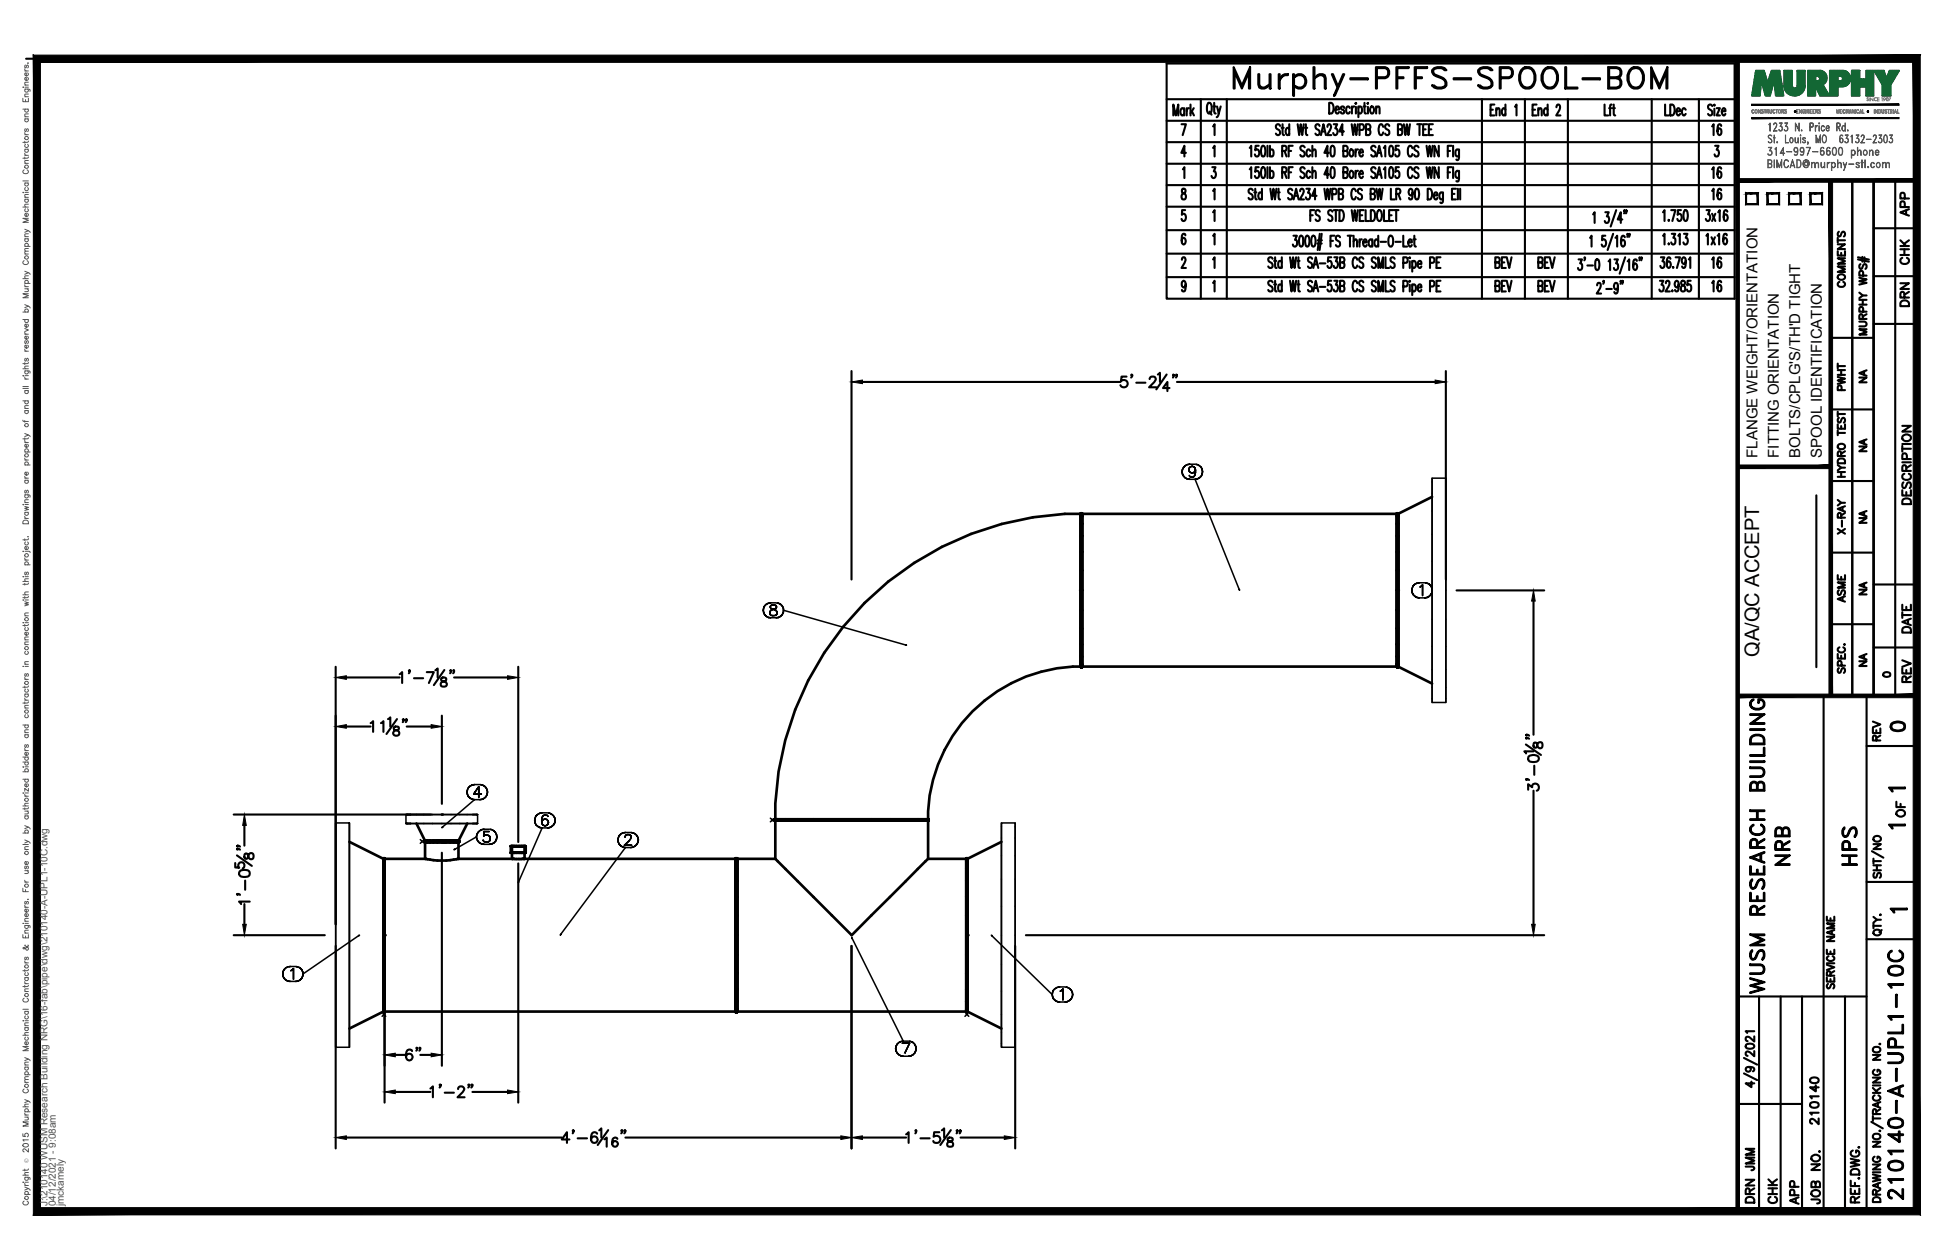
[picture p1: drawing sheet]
<svg xmlns="http://www.w3.org/2000/svg" width="432mm" height="279mm" viewBox="0 0 432 279" stroke-linecap="round" stroke-linejoin="round" font-family="sans-serif">
<defs><g id="words">
<text font-size="10.6" x="272.3" y="22.6">Murphy-PFFS-SPOOL-BOM</text>
<g font-size="6.6">
<text x="397.6" y="193" transform="rotate(-90 397.6 193)">NRB</text>
<text x="412.4" y="193" transform="rotate(-90 412.4 193)">HPS</text>
<text x="391.9" y="221.5" transform="rotate(-90 391.9 221.5)">WUSM RESEARCH BUILDING</text>
<text x="422.6" y="267.1" transform="rotate(-90 422.6 267.1)">210140-A-UPL1-10C</text>
</g>
<g font-size="5.3">
<text x="378.2" y="31">16</text>
<text x="378.2" y="40.6">16</text>
<text x="382.4" y="45.5" transform="rotate(-90 382.4 45.5)">16</text>
<text x="382.4" y="60.7" transform="rotate(-90 382.4 60.7)">16</text>
<text x="382.4" y="66" transform="rotate(-90 382.4 66)">16</text>
<text x="417.7" y="163.3">0</text>
<text x="389.8" y="260.7" transform="rotate(-90 389.8 260.7)">JMM</text>
<text x="389.8" y="267.8" transform="rotate(-90 389.8 267.8)">DRN</text>
<text x="399.7" y="268.1" transform="rotate(-90 399.7 268.1)">APP</text>
</g>
<g font-size="4.9">
<text x="424" y="49" transform="rotate(-90 424 49)">APP</text>
<text x="424" y="59.6" transform="rotate(-90 424 59.6)">CHK</text>
<text x="409.9" y="64.9" transform="rotate(-90 409.9 64.9)">COMMENTS</text>
<text x="424" y="69.1" transform="rotate(-90 424 69.1)">DRN</text>
<text x="409.9" y="87.8" transform="rotate(-90 409.9 87.8)">PWHT</text>
<text x="424.4" y="112.9" transform="rotate(-90 424.4 112.9)">DESCRIPTION</text>
<text x="409.9" y="119.6" transform="rotate(-90 409.9 119.6)">X-RAY</text>
<text x="409.9" y="134.8" transform="rotate(-90 409.9 134.8)">ASME</text>
<text x="424.4" y="141.5" transform="rotate(-90 424.4 141.5)">DATE</text>
<text x="424.4" y="152.4" transform="rotate(-90 424.4 152.4)">REV</text>
<text x="417.7" y="165.5" transform="rotate(-90 417.7 165.5)">REV</text>
<text x="423" y="182.4" transform="rotate(-90 423 182.4)">OF</text>
<text x="403.9" y="250.5" transform="rotate(-90 403.9 250.5)">210140</text>
<text x="394.8" y="268.1" transform="rotate(-90 394.8 268.1)">CHK</text>
<text x="404.3" y="268.1" transform="rotate(-90 404.3 268.1)">JOB NO.</text>
</g>
<g font-size="4.4">
<text x="414.5" y="86.1" transform="rotate(-90 414.5 86.1)">NA</text>
<text x="414.5" y="101.2" transform="rotate(-90 414.5 101.2)">NA</text>
<text x="414.5" y="117.1" transform="rotate(-90 414.5 117.1)">NA</text>
<text x="414.5" y="133" transform="rotate(-90 414.5 133)">NA</text>
<text x="389.9" y="145.7" transform="rotate(-90 389.9 145.7)">QA/QC ACCEPT</text>
<text x="414.5" y="148.9" transform="rotate(-90 414.5 148.9)">NA</text>
</g>
<text font-size="4" x="416.3" y="151.3">0</text>
<g font-size="3.5">
<text x="417.3" y="176.7">1</text>
<text x="417.3" y="184.9">1</text>
<text x="417.7" y="203.6">1</text>
</g>
<g font-size="3.3">
<text x="389.5" y="101.5" transform="rotate(-90 389.5 101.5)">FLANGE WEIGHT/ORIENTATION</text>
<text x="394.3" y="101.5" transform="rotate(-90 394.3 101.5)">FITTING ORIENTATION</text>
<text x="399.1" y="101.5" transform="rotate(-90 399.1 101.5)">BOLTS/CPLG'S/TH'D TIGHT</text>
<text x="403.8" y="101.5" transform="rotate(-90 403.8 101.5)">SPOOL IDENTIFICATION</text>
</g>
<g font-size="2.2" fill="#545454">
<text x="10.5" y="267.5" transform="rotate(-90 10.5 267.5)">J:\210140 WUSM Research Building NRG\16-fab\pipe\dwg\210140-A-UPL1-10C.dwg</text>
<text x="12.4" y="267.5" transform="rotate(-90 12.4 267.5)">04/12/2021 - 9:08am</text>
<text x="14.1" y="267.4" transform="rotate(-90 14.1 267.4)">jmckamely</text>
</g>
<text font-size="1.3" fill="#545454" x="6.3" y="257.9" transform="rotate(-90 6.3 257.9)">Ó</text>
</g></defs>
<!-- layer: HP-HPS-WELD -->
<g fill="none" stroke="#000" stroke-width=".59">
<path d="M239.6 113.8v34.1M239.6 118.8v3.6zM239.6 116.1v2.8zM239.6 114.4v1.8zM239.6 113.8v.7zM239.8 113.9v33.9h69.9v-33.9M239.8 118.8v3.6zM239.8 116.1v2.8zM239.8 114.4v1.8zM239.8 113.8v.7zM239.8 113.8v.1M239.8 113.9h69.9"/>
<path d="M309.7 118.8v3.6zM309.7 116.1v2.8zM309.7 114.4v1.8zM309.7 113.8v.7zM309.7 113.8v.1M309.9 113.8v34l7.5 3.8M309.9 118.8v3.6zM309.9 116.1v2.8zM309.9 114.4v1.8zM309.9 113.8v.7zM317.4 110.2l-7.5 3.7v33.9M239.6 139.3v3.6z"/>
<path d="M239.6 135.3v4.1zM239.6 130.9v4.4zM239.6 126.5v4.4zM239.6 122.4v4.1zM239.8 139.3v3.6zM239.8 135.3v4.1zM239.8 130.9v4.4zM239.8 126.5v4.4zM239.8 122.4v4.1zM309.7 139.3v3.6zM309.7 135.3v4.1zM309.7 130.9v4.4z"/>
<path d="M309.7 126.5v4.4zM309.7 122.4v4.1zM309.9 139.3v3.6zM309.9 135.3v4.1zM309.9 130.9v4.4zM309.9 126.5v4.4zM309.9 122.4v4.1zM239.6 145.6v1.8zM239.6 142.9v2.8zM239.6 147.9v-.1v.1h.2M239.8 147.8v-.5v.6v-34.1h-.2v34.1M239.8 145.6v1.8z"/>
<path d="M239.8 142.9v2.8zM239.8 147.8v.1v-.1M309.7 147.8v.1v-.6v.6M309.7 145.6v1.8zM309.7 142.9v2.8zM309.7 147.9v-.1v.1h.2M309.9 147.8v-.5v.6v-34.1h-.2v34.1M309.9 145.6v1.8zM309.9 142.9v2.8zM309.9 147.8v.1v-.1M77.5 186.7l7.5 3.7v34M85 190.3v17.1"/>
<path d="M85 190.9v1.8zM85 192.6v2.8zM85 195.3v3.6zM85 198.8v4.2zM85.2 190.9v-.6h-.2v17.1M85.2 190.3v.7v-.7v.1M85.2 190.9v1.8zM85.2 192.6v2.8zM85.2 195.3v3.6zM85.2 198.8v4.2zM85.2 190.9v16.5M92.3 182.6l1.9 3.9h1.9"/>
<path d="M94.1 186.5h.1zM94.1 186.5h7.5M94.2 186.5h.5M94.2 186.7h.1h-.1v3.7h.1h-.1M94.2 186.5h-.1v.2h.1h-.1M94.2 186.7h.4zM94.2 186.7h3.7M94.3 186.7h4.6M94.6 186.7h.6zM94.7 186.5h3.2h-1.8M94.7 186.7h3.2M94.7 186.5h-.1h.1"/>
<path d="M95.2 186.7h.8zM95.3 186.5h.1M96 186.7h.9zM96.1 186.5h.1M96.9 186.7h1zM96.9 186.5h1h-.9M97 186.5h.1M97.9 186.5h3.7h-.1M97.9 186.7h3.7h-.1M97.9 186.5h1h-1M97.9 186.7h1M97.9 186.5h1.9"/>
<path d="M98.9 186.7h2.6M98.9 186.7h1h-1M99.8 186.5h1.4zM99.9 186.7h.1M99.9 186.7h.8h-.8M100.7 186.7h.1M100.7 186.7h.5h-.5M101.2 186.5h.4zM101.2 186.7h.1M101.2 186.7h.4h-.4M101.5 186.7h.1v3.7h-.1h.1M101.6 186.5h.2z"/>
<path d="M101.6 186.7h.2zM101.8 186.5h-.2h.2M101.8 186.5h-.2h.2v.2h-.2h.2M103.6 182.6l-2 3.9M113.2 187.6v1.5h.3h-.2M113.2 189.1h3.3M113.4 187.6h-.1h.4h-.2v2.8M113.4 189.1h-.1h.2M113.5 187.6h-.3h1.7h-.7M113.5 187.6h.1M113.7 187.6h-.3h.3M113.7 189.1h-.3h.3"/>
<path d="M113.7 187.6h.2h-.2M113.7 187.6h.3M113.9 189.1h-.2h.3M113.9 187.6h.3h-.3M113.9 187.6h.6M114.2 189.1h-.2h.5M114.2 187.6h.3h-.3M114.5 189.1h.4M114.5 187.6h.4h-.4M114.5 187.6h.8M115.2 189.1h-.3h.7M115.2 187.6h-.3h.4"/>
<path d="M115.2 187.6h.4h-.3M115.2 187.6h1.3M115.6 187.6h.3h-.3h.1M115.7 189.1h-.1h.3M115.9 187.6h.4zM116.1 189.1h-.2h.2M116.2 189.1h-.1h.2M116.3 189.1h.2v-1.5h-.3l.1 2.8M163.1 190.4h-61.6a15.7 15.7 0 0 1-7.2 0h-9.1v.6M163.1 198.8v4.2zM163.1 195.3v3.6zM163.1 192.6v2.8z"/>
<path d="M163.1 190.9v1.8zM163.1 190.3v.7zM163.1 190.3v.1M163.1 190.4v17M163.4 198.8v4.2zM163.4 195.3v3.6zM163.4 192.6v2.8zM163.4 190.9v1.8zM163.4 190.3v.7zM163.4 190.3v.1M163.4 191v16.4M171.7 182h.2z"/>
<path d="M171.7 181.7h.6h-.6v.3h.6h-.6M171.9 190.4h-8.5v.6M171.9 182h2.2M171.9 182h16.9M172.3 181.7h1.7zM172.4 182h-.5v8.4l16.9 17 16.9-17v-8.4h-12.5M172.4 182h4.4M172.4 182h-.1h.1M174 181.7h2.7zM174.1 182h6.2M174.1 181.7h2.7h-2.7M174.1 182h.1"/>
<path d="M176.7 181.7h3.5zM176.8 182h7.6M176.8 181.7h3.5h-3.5M176.8 182h.1M180.2 181.7h4.1zM180.3 182h8.5M180.3 181.7h4.1h-4.1M180.3 182h.1M184.3 181.7h4.5zM184.3 182h4.5h-4.4M184.4 182h8.8M184.4 181.7h4.4h-4.4"/>
<path d="M184.4 182h.1M188.8 182h8.5M188.8 181.7h-16.9a67.5 67.5 0 0 1 67.7-67.8v33.9a33.7 33.7 0 0 0-33.9 33.9h-12.5M188.8 181.7h4.4h-4.4M188.8 181.7h4.4M188.8 182h4.4M193.2 182h12.5h-8.4M193.2 181.7h4.1h-4.1M193.2 182h-4.4h4.4M193.2 181.7h.1M193.2 182h4.1M197.3 181.7h3.5h-3.5"/>
<path d="M197.3 181.7h.1M197.3 181.7h3.6h-3.6M197.3 182h8M200.8 181.7h2.6h-2.6M200.9 181.7h.1M200.9 181.7h2.7h-2.7M203.4 181.7h1.7h-1.7M203.6 181.7h-.2h.2M203.6 181.7h1.7h-1.7M205.3 181.7h-.2h.2M205.7 190.4h8.5v17M205.9 181.7h-.6h.6v.3h-.6h.6"/>
<path d="M214.2 190.3v.7v-.7v.1M214.2 190.9v1.8zM214.2 192.6v2.8zM214.2 195.3v3.6zM214.2 198.8v4.2zM214.2 192.6v-2.3h.2v17.1M214.4 190.3v34l7.6 3.8M214.4 190.9v1.8zM214.4 192.6v2.8zM214.4 195.3v3.6zM214.4 198.8v4.2zM222 186.7l-7.6 3.7v17"/>
<path d="M85 207.4v16.9l-7.5 3.8M85 207.4v4.4zM85 211.7v4.2zM85 215.8v3.6zM85 219.4v2.8zM85 202.9v4.5zM85 207.4v17h.2v-17M85.2 207.4v16.9h77.9v-16.9M85.2 211.7v4.2zM85.2 215.8v3.6zM85.2 219.4v2.8zM85.2 202.9v4.5z"/>
<path d="M163.1 219.4v2.8zM163.1 215.8v3.6zM163.1 211.7v4.2zM163.1 207.4v4.4zM163.1 202.9v4.5zM163.4 207.4v16.9h50.8v-16.9M163.4 219.4v2.8zM163.4 215.8v3.6zM163.4 211.7v4.2zM163.4 207.4v4.4zM163.4 202.9v4.5zM214.2 207.4v4.4z"/>
<path d="M214.2 211.7v4.2zM214.2 215.8v3.6zM214.2 219.4v2.8zM214.2 202.9v4.5zM214.2 207.4v17h.2v-17M214.4 211.7v4.2zM214.4 215.8v3.6zM214.4 219.4v2.8zM214.4 207.4v17M214.4 202.9v4.5zM85 222v1.8zM85 223.7v.7z"/>
<path d="M85.2 222v1.8zM85.2 223.7v.7zM85.2 224.3v.1M163.1 224.3v-.6v.7M163.1 222v1.8zM163.1 224.3v.1v-.1M163.1 224.4v-34.1h.3v34.1M163.1 224.4h.3M163.4 224.3v.1v-.7v.7M163.4 222v1.8zM163.4 224.4v-.1v.1M214.2 222v1.8z"/>
<path d="M214.2 223.7v.7zM214.2 224.3v.1M214.4 222v1.8zM214.4 223.7v.7z"/>
</g>
<g fill="#000">
<circle cx="97.9" cy="180.6" r=".3"/>
<circle cx="85.2" cy="207.4" r=".3"/>
<circle cx="214.2" cy="207.4" r=".3"/>
<circle cx="214.4" cy="207.4" r=".3"/>
</g>
<g fill="none" stroke="#000" stroke-width=".34">
<path d="M262 104.6l.1 .5-.1-.5M262.1 104.1l-.1 .5 .1-.5M262.1 105.1l.3 .5-.3-.5M262.4 103.6l-.3 .5 .3-.5M262.4 105.6l.3 .3-.3-.3M262.7 103.3l-.3 .3 .3-.3M262.7 105.9l.5 .3-.5-.3M263.2 103l-.5 .3 .5-.3M263.2 106.2l.5 .1-.5-.1M263.5 104.2v-.1v.1M263.5 104.1l.1-.4-.1 .4M263.6 104.5l-.1-.3 .1 .3"/>
<path d="M263.6 103.7l.2-.2-.2 .2M263.7 102.9l-.5 .1 .5-.1M263.7 105.7l-.1-.3 .1 .3M263.7 106.3h1.2M263.7 102.9h1.2M263.8 104.8l-.2-.3 .2 .3M263.8 103.5l.4-.1-.4 .1M264.1 105.8l-.4-.1 .4 .1M264.2 104.9l-.4-.1 .4 .1M264.2 103.4h.1h-.1M264.3 105.8h-.2h.2M264.3 104.9h-.1h.1"/>
<path d="M264.3 103.4l.4 .1-.4-.1M264.7 104.8l-.4 .1 .4-.1M264.7 105.7l-.4 .1 .4-.1M264.7 103.5l.2 .2-.2-.2M264.9 104.5l-.2 .3 .2-.3M264.9 105.4l-.2 .3 .2-.3M264.9 103.7l.1 .5-.1 .3 .1-.3zM264.9 106.3l.5-.1-.5 .1M264.9 106.3l9.8 24.4M265 104.8l-.1 .6 .1-.6M265 104.2v.6v-.6M265.4 103l-.5-.1 .5 .1"/>
<path d="M265.4 106.2l.5-.3-.5 .3M265.9 103.3l-.5-.3 .5 .3M265.9 105.9l.4-.3-.4 .3M266.3 103.6l-.4-.3 .4 .3M266.3 105.6l.2-.5-.2 .5M266.5 104.1l-.2-.5 .2 .5M266.5 105.1l.1-.5-.1 .5M266.6 104.6l-.1-.5 .1 .5M317.4 106v49.8h3.1v-49.8h-3.1v49.8M320.5 106v49.8M169.2 135.3l.1 .5-.1-.5M169.3 134.8l-.1 .5 .1-.5"/>
<path d="M169.3 135.8l.2 .5-.2-.5M169.5 134.4l-.2 .4 .2-.4M169.5 136.3l.4 .4-.4-.4M169.9 134l-.4 .4 .4-.4M169.9 136.7l.4 .2-.4-.2M170.3 133.8l-.4 .2 .4-.2M170.3 136.9l.5 .1-.5-.1M170.6 136.1v-.4v.4M170.6 135.7l.2-.2-.2 .2M170.8 136.3l-.2-.2 .2 .2M170.8 134.5v.2v-.2M170.8 134.7l.1 .2-.1-.2"/>
<path d="M170.8 135.5l.2-.2-.2 .2M170.8 133.7l-.5 .1 .5-.1M170.8 137h1.2M170.8 133.7h1.2M170.9 134.3l-.1 .2 .1-.2M170.9 136.4l-.1-.1 .1 .1M170.9 134.9l.2 .1-.2-.1M171 135.3l.3-.1-.3 .1M171.1 135l.5 .2-.5-.2M171.2 134.1l-.3 .2 .3-.2M171.2 136.5l-.3-.1 .3 .1M171.3 135.2l.5-.2-.5 .2"/>
<path d="M171.6 135.2l.3 .1-.3-.1M171.6 136.5h-.4h.4M171.6 134.1h-.4h.4M171.8 135l.2-.1-.2 .1M171.9 135.3l.2 .2-.2-.2M172 136.4l-.4 .1 .4-.1M172 134.3l-.4-.2 .4 .2M172 134.9l.1-.2-.1 .2M172 137l.5-.1-.5 .1M172.1 136.3l-.1 .1 .1-.1M172.1 134.5l-.1-.2 .1 .2M172.1 135.5l.1 .2-.1-.2"/>
<path d="M172.1 134.7v-.2v.2M172.2 136.1l-.1 .2 .1-.2M172.2 135.7v.4v-.4M172.5 133.8l-.5-.1 .5 .1M172.5 136.9l.5-.2-.5 .2M173 134l-.5-.2 .5 .2M173 136.7l.4-.4-.4 .4M173.4 134.4l-.4-.4 .4 .4M173.4 136.3l.2-.5-.2 .5M173.6 134.8l-.2-.4 .2 .4M173.6 135.8l.1-.5-.1 .5M173.7 135.3l-.1-.5 .1 .5"/>
<path d="M173.7 135.3l27.1 7.7M239.3 130.9h.3M239.8 130.9h.3M274.6 130.7l.2 .2zM309.4 130.9h.3M309.9 130.9h.3M313 130.9v.5v-.5M313 130.4v.5v-.5M313 131.4l.3 .5-.3-.5M313.3 129.9l-.3 .5 .3-.5M313.3 131.9l.3 .3-.3-.3M313.6 129.5l-.3 .4 .3-.4"/>
<path d="M313.6 132.2l.5 .3-.5-.3M314.1 129.3l-.5 .2 .5-.2M314.1 132.5l.5 .1-.5-.1M314.6 129.2l-.5 .1 .5-.1M314.6 132.6h1.2M314.6 129.2h1.2M314.8 130.2l.2-.2-.2 .2M315 130l.3-.3-.3 .3M315.3 129.7v2.4v-2.4M315.8 132.6l.5-.1-.5 .1M316.3 129.3l-.5-.1 .5 .1M316.3 132.5l.5-.3-.5 .3"/>
<path d="M316.8 129.5l-.5-.2 .5 .2M316.8 132.2l.3-.3-.3 .3M317.1 129.9l-.3-.4 .3 .4M317.1 131.9l.3-.5-.3 .5M317.4 130.4l-.3-.5 .3 .5M317.4 131.4l.1-.5-.1 .5M317.5 130.9l-.1-.5 .1 .5M200.7 143l.2 .1zM103.5 175.6l.1 .6-.1-.6M103.6 175.1l-.1 .5 .1-.5M103.6 176.2l.2 .4-.2-.4M103.8 174.7l-.2 .4 .2-.4"/>
<path d="M103.8 176.6l.4 .4-.4-.4M104.2 174.3l-.4 .4 .4-.4M104.2 177l.5 .2-.5-.2M104.7 174.1l-.5 .2 .5-.2M104.7 177.2l.5 .1-.5-.1M105 176.1h1.7h-1.7M105.2 174l-.5 .1 .5-.1M105.2 174h1.2M106.1 174.4l-1.1 1.7 1.1-1.7M106.1 174.4v2.5v-2.5M106.4 177.3l.5-.1-.5 .1M106.4 177.3h-1.2l-7.1 6.1"/>
<path d="M106.9 174.1l-.5-.1 .5 .1M106.9 177.2l.5-.2-.5 .2M107.4 174.3l-.5-.2 .5 .2M107.4 177l.3-.4-.3 .4M107.7 174.7l-.3-.4 .3 .4M107.7 176.6l.3-.4-.3 .4M108 175.1l-.3-.4 .3 .4M108 176.2l.1-.6-.1 .6M108.1 175.6l-.1-.5 .1 .5M74.4 182.5v49.7h3.1M77.5 182.5v49.7v-49.7h-3.1v49.7M90 180.6h15.9h-.3h.3v2h-15.6"/>
<path d="M90.3 180.6h-.3h.3M90.3 182.6h-.3h.3M90.3 180.6h-.3v2h.3h-.3M91 180.6h-.7h.7M91 182.6h-.7h.7M93.2 186.2l.3 .3h.7M94.2 186.7h-.7l-.3 .3M98.1 183.4l-.2 .1zM100.6 188.4h.2zM105.6 185.6l.1 .5-.1-.5M105.6 185.6l-4.8 2.7M105.7 185.1l-.1 .5 .1-.5"/>
<path d="M105.7 186.1l.2 .4-.2-.4M105.9 184.6l-.2 .5 .2-.5M105.9 186.5l.4 .4-.4-.4M106.3 184.2l-.4 .4 .4-.4M106.3 186.9l.5 .2-.5-.2M106.8 184l-.5 .2 .5-.2M106.8 187.1l.5 .1-.5-.1M107.2 186.5l-.1-.2 .1 .2M107.2 185.4l.1-.1-.1 .1M107.3 183.9l-.5 .1 .5-.1M107.3 184.4l-.1 1 .1-1M107.3 186.6l-.1-.1 .1 .1"/>
<path d="M107.3 185.3l.3-.1-.3 .1M107.3 187.2h1.2M107.3 183.9h1.2M107.6 186.8l-.3-.2 .3 .2M107.6 185.2h.4h-.4M108 186.8h-.4h.4M108 185.2l.3 .1-.3-.1M108.3 186.6l-.3 .2 .3-.2M108.3 185.3l.3 .2-.3-.2M108.4 184.4h-1.1h1.1M108.5 187.2l.5-.1-.5 .1M108.6 186.4l-.3 .2 .3-.2"/>
<path d="M108.6 185.5l.1 .3-.1-.3M108.7 185.8l-.1 .6zM109 184l-.5-.1 .5 .1M109 187.1l.5-.2-.5 .2M109.5 184.2l-.5-.2 .5 .2M109.5 186.9l.3-.4-.3 .4M109.8 184.6l-.3-.4 .3 .4M109.8 186.5l.3-.4-.3 .4M110.1 185.1l-.3-.5 .3 .5M110.1 186.1v-.5v.5M110.1 185.6v-.5v.5M114.9 195.5v.2z"/>
<path d="M118.5 181.9l.1 .5-.1-.5M118.6 181.4l-.1 .5 .1-.5M118.6 182.4l.2 .5-.2-.5M118.8 180.9l-.2 .5 .2-.5M118.8 182.9l.4 .3-.4-.3M119.2 180.6l-.4 .3 .4-.3M119.2 183.2l.5 .3-.5-.3M119.7 180.3l-.5 .3 .5-.3M119.7 183.5l.5 .1-.5-.1M120.1 181.7v.6v-.6M120.2 180.2l-.5 .1 .5-.1M120.2 180.2h1.2"/>
<path d="M120.2 181.2l-.1 .5 .1-.5M120.2 182l-.1 .3 .1 .5-.1-.5zM120.2 182.8l.2 .2-.2-.2M120.4 180.8l-.2 .4 .2-.4M120.4 181.7l-.2 .3 .2-.3M120.4 183l.4 .1-.4-.1M120.8 180.7l-.4 .1 .4-.1M120.8 181.6l-.4 .1 .4-.1M120.8 183.1h.1h-.1M120.9 181.6h-.1h.1M120.9 183.1l.3-.1-.3 .1M121 180.7h-.2h.2"/>
<path d="M121.2 181.7l-.3-.1 .3 .1M121.2 183l.2-.2-.2 .2M121.4 180.8l-.4-.1 .4 .1M121.4 183.6l.5-.1-.5 .1M121.4 183.6h-1.2l-5.2 11.9M121.4 182l-.2-.3 .2 .3M121.4 181v-.2v.2M121.4 182.8l.2-.4-.2 .4M121.4 182l.2 .4zM121.9 180.3l-.5-.1 .5 .1M121.9 183.5l.4-.3-.4 .3M122.3 180.6l-.4-.3 .4 .3"/>
<path d="M122.3 183.2l.4-.3-.4 .3M122.7 180.9l-.4-.3 .4 .3M122.7 182.9l.3-.5-.3 .5M123 181.4l-.3-.5 .3 .5M123 182.4v-.5v.5M123 181.9v-.5v.5M137 186.3l.1 .5-.1-.5M137.1 185.7l-.1 .6 .1-.6M137.1 186.8l.2 .4-.2-.4M137.3 185.3l-.2 .4 .2-.4M137.3 187.2l.4 .4-.4-.4M137.7 184.9l-.4 .4 .4-.4"/>
<path d="M137.7 187.6l.4 .3-.4-.3M138.1 184.7l-.4 .2 .4-.2M138.1 187.9h.5h-.5M138.4 187.4h1.6h-1.6M138.5 185.6h.1M138.5 185.5l.2-.2-.2 .2M138.6 184.6l-.5 .1 .5-.1M138.6 184.6h1.2M138.7 185.3l.1-.1-.1 .1M138.8 185.2l.2-.1-.2 .1M139 185.1h.5h-.5M139.5 185.1l.2 .1-.2-.1"/>
<path d="M139.6 186.3l-1.2 1.1 1.2-1.1M139.7 185.2l.1 .1-.1-.1M139.8 186l-.2 .3 .2-.3M139.8 185.3l.1 .2-.1-.2M139.8 187.9h.5h-.5M139.8 187.9h-1.2l-14.3 19.3M139.9 185.7l-.1 .3 .1-.3M139.9 185.5v.2v-.2M140.3 184.7l-.5-.1 .5 .1M140.3 187.9l.5-.3-.5 .3M140.8 184.9l-.5-.2 .5 .2M140.8 187.6l.4-.4-.4 .4"/>
<path d="M141.2 185.3l-.4-.4 .4 .4M141.2 187.2l.2-.4-.2 .4M141.4 185.7l-.2-.4 .2 .4M141.4 186.8l.1-.5-.1 .5M141.5 186.3l-.1-.6 .1 .6M170.8 181.4l.3 .3h.8M171.9 182h-.8l-.3 .2M222 182.5h3v49.7h-3zM222 182.5v49.7M225 182.5v49.7M62.7 216v.5v-.5M62.7 215.5v.5v-.5"/>
<path d="M62.7 216.5l.3 .4-.3-.4M63 215l-.3 .5 .3-.5M63 216.9l.4 .4-.4-.4M63.4 214.6l-.4 .4 .4-.4M63.4 217.3l.4 .3-.4-.3M63.8 214.4l-.4 .2 .4-.2M63.8 217.6h.5h-.5M64.3 214.3l-.5 .1 .5-.1M64.3 217.6h1.2M64.3 214.3h1.2M64.5 215.3l.2-.2-.2 .2M64.7 215.1l.4-.3-.4 .3"/>
<path d="M65.1 214.8v2.4v-2.4M65.5 217.6h.5h-.5M66 214.4l-.5-.1 .5 .1M66 217.6l.5-.3-.5 .3M66.5 214.6l-.5-.2 .5 .2M66.5 217.3l.4-.4-.4 .4M66.9 215l-.4-.4 .4 .4M66.9 216.9l.2-.4-.2 .4M67.1 215.5l-.2-.5 .2 .5M67.1 216.5l.1-.5-.1 .5M67.2 216l-.1-.5 .1 .5M79.5 207.5l.2-.1z"/>
<path d="M79.5 207.5l-12.3 8.5M124.3 207.2l-.1 .2zM162.8 207.4h.3M163.4 207.4h.2M188.8 207.9v.2zM188.9 208.1l11.3 22.8M219.9 207.5l-.2-.1 13.5 13.1M233.3 220l-.1 .5 .1-.5M233.5 219.5l-.2 .5 .2-.5M233.9 219.2l-.4 .3 .4-.3M234.4 218.9l-.5 .3 .5-.3M234.9 218.8l-.5 .1 .5-.1"/>
<path d="M234.9 218.8h1.2M235 219.8l.3-.1-.3 .1M235.3 219.7l.3-.4-.3 .4M235.6 219.3v2.4v-2.4M236.6 218.9l-.5-.1 .5 .1M237.1 219.2l-.5-.3 .5 .3M237.4 219.5l-.3-.3 .3 .3M237.7 220l-.3-.5 .3 .5M85 224.3v.8l-.3 .3M85.2 224.3v.8l.3 .3M198.5 232.5l.1 .5-.1-.5M198.6 232l-.1 .5 .1-.5"/>
<path d="M198.6 233l.3 .5-.3-.5M198.9 231.5l-.3 .5 .3-.5M198.9 233.5l.3 .4-.3-.4M199.2 231.2l-.3 .3 .3-.3M199.2 233.9l.5 .2-.5-.2M199.7 231l-.5 .2 .5-.2M199.7 234.1l.5 .1-.5-.1M200 231.3h1.6h-1.6M200.2 230.9l-.5 .1 .5-.1M200.2 234.2h1.2M200.2 230.9h1.2M201.4 234.2l.5-.1-.5 .1"/>
<path d="M201.6 231.3l-1.1 2.4 1.1-2.4M201.9 231l-.5-.1 .5 .1M201.9 234.1l.5-.2-.5 .2M202.4 231.2l-.5-.2 .5 .2M202.4 233.9l.4-.4-.4 .4M202.8 231.5l-.4-.3 .4 .3M202.8 233.5l.2-.5-.2 .5M203 232l-.2-.5 .2 .5M203 233l.1-.5-.1 .5M203.1 232.5l-.1-.5 .1 .5M214.2 224.3v.8l-.3 .3M214.4 224.3v.8l.3 .3"/>
<path d="M233.2 220.5l.1 .6-.1-.6M233.3 221.1l.2 .4-.2-.4M233.5 221.5l.4 .4-.4-.4M233.9 221.9l.5 .2-.5-.2M234.4 222.1l.5 .1-.5-.1M234.9 222.2h1.2M236.1 222.2l.5-.1-.5 .1M236.6 222.1l.5-.2-.5 .2M237.1 221.9l.3-.4-.3 .4M237.4 221.5l.3-.4-.3 .4M237.7 221.1l.1-.6-.1 .6M237.8 220.5l-.1-.5 .1 .5"/>
</g>
<!-- layer: PS-BDR -->
<g fill="#000" stroke="#000" stroke-width=".22">
<path d="M388.3 26.1v.2l32.6-.2zM388.3 26.3l32.6-.2v.2z"/>
<path d="M388.3 23.1v.3l32.6-.3zM388.3 23.4l32.6-.3v.3z"/>
<path d="M7.4 12.2v257.2l1.6-1.6zM7.4 12.2l1.6 1.6v254zM7.4 12.2l1.6 1.6 416.6-1.6zM9 13.8l416.6-1.6-1.5 1.6zM425.6 12.2l-1.5 1.6 1.5 255.6zM424.1 13.8l1.5 255.6-1.5-1.6zM7.4 269.4h418.2l-1.5-1.6zM9 267.8h415.1l-416.7 1.6z"/>
</g>
<!-- layer: PS-BDR-T -->
<g fill="none" stroke="#000" stroke-width=".47">
<path d="M415.3 40v114.3h-4.7v-114.2v114.2h-4.8v-114.2M387 42.9h2.6v2.4h-2.6zM391.8 42.9h2.6v2.4h-2.6zM396.6 42.9h2.5v2.4h-2.5zM401.3 42.9h2.6v2.4h-2.6zM411.8 57.5l2.5 .5M411.8 57.1l2.5 .5M412.4 58.6a.59 .59 0 0 0-.3 .5 .59 .59 0 0 0 .4 .5l.3-.1 .3-.8 .4-.1a.64 .64 0 0 1 0 1M412.8 57v1M413.3 57.1v1M405.8 74.9h9.5M412.1 71.3l1.4 .1a.52 .52 0 0 1 .2 .6 .52 .52 0 0 1-.4 .4h-1.2"/>
<path d="M412.1 61.6l1.7 .4-1.7 .3 1.7 .4-1.7 .4M412.1 67.5h1.7M412.1 66.5h1.7M412.1 64.9l.8 .6M412.9 70.7l-.1-.9-.4-.1-.3 .3v.7h1.7M412.9 66.5v1M413 69.1l-.1-.9-.5-.1-.3 .3v.7h1.7M413 61.1l-.1-.9-.5-.1-.3 .3v.7h1.7M413.8 73h-1.7l1.7 .6-1.7 .6h1.7M413.8 65.5h-.9l-.8 .6M413.8 69.7l-.9 .5M405.8 90.8h9.5"/>
<path d="M407.4 94.1v1h1.6v-1M407.4 96h1.6M407.4 91.3v1.1M407.4 95.4v1.1M407.4 91.8h1.6M407.4 98.7a.79 .79 0 0 1 1-.3 .79 .79 0 0 1 .5 .9 .78 .78 0 0 1-1 .3 .78 .78 0 0 1-.5-.9zM407.6 92.7a.59 .59 0 0 0-.3 .5 .59 .59 0 0 0 .4 .5l.3-.1 .3-.8 .4-.1a.65 .65 0 0 1 0 1M408.1 94.5v.6M402.6 109.8v38.1M405.8 106.7h9.5M407.4 105.7h1.6M407.4 104.7h1.6"/>
<path d="M407.4 103.1l.7 .6M407.4 102a.9 .9 0 0 1 1.6 .2v.5h-1.6zM408.1 101.1l-.1-.9-.3-.1-.3 .3v.7h1.6M408.1 104.7v1M409 103.7h-.9l-.7 .6M409 100.1l-.9 .5M405.8 122.5h9.5M405.8 138.4h9.5M407.4 145v1h1.6v-1M407.6 148.2a.59 .59 0 0 0-.3 .5 .59 .59 0 0 0 .4 .5l.3-.2 .3-.7 .4-.1a.65 .65 0 0 1 0 1M407.7 143.5a.59 .59 0 0 0-.3 .7 .59 .59 0 0 0 .6 .5h.4a.59 .59 0 0 0 .6-.5 .59 .59 0 0 0-.4-.7M408.1 145.4v.6"/>
<path d="M408.2 147.6l-.1-.9-.4-.2-.3 .4v.7h1.6M408.8 142.9h.2z"/>
</g>
<!-- layer: PS-DIM -->
<path d="M5.8 13h419" fill="none" stroke="#000" stroke-width=".47"/>
<!-- layer: 0 -->
<g fill="none" stroke="#000" stroke-width=".47">
<path d="M415.3 40v114.3M420.1 40v114.3M415.3 50.6h9.5M415.3 61.2h9.5M415.3 71.8h9.5M415.3 129.6h9.5M415.3 143.6h9.5M386.6 238l2.9 1.5M386.6 234.6l2.9 1.5M387 231.7a1.29 1.29 0 0 1 1.9 .2 1.1 1.1 0 0 1-1.9 .2zM387.6 236.6a.54 .54 0 0 1 .4 .7 .54 .54 0 0 1-.8 .2 .54 .54 0 0 1 0-.8l.4-.1a.93 .93 0 0 1 1.3 .6l-.3 .4M388.2 239.8v1.3l-1.2-.9h1.9"/>
<path d="M388.9 233.1v1.1l-1-.8-.6-.2-.3 .3v.3l.4 .3M388.9 229.8v1.2l-1-.9-.6-.2-.3 .1v.5l.4 .4M388.9 228.7h-1.9l.3 .4"/>
</g>
<g fill="#000" stroke="#000" stroke-width=".22">
<path d="M384.8 13l.8 255.6v-255.6zM384.8 13l.8 255.6h-.8z"/>
<path d="M385.2 39.6v.8l39.6-.8zM385.2 40.4l39.6-.8v.8z"/>
<path d="M424.5 40l.8 114.3v-114.3zM424.5 40l.8 114.3h-.8z"/>
<path d="M385.2 153.9v.8l39.6-.8zM385.2 154.7l39.6-.8v.8z"/>
</g>
<!-- layer: PS-LOGO -->
<g fill="none" stroke="#545454" stroke-width=".22">
<path d="M5.1 19.3h.1zM5.5 19.8h.9l.2 .1v.4M5.5 15.3v.3l.3 .1M5.5 18.9h.8M5.5 15.7h.8M5.5 19.3h.8M5.7 19.8a.38 .38 0 0 0-.1 .5 .38 .38 0 0 0 .6 0 .38 .38 0 0 0-.1-.5M5.7 14.4l-.2 .3v.3h.3l.1-.4 .2-.2 .2 .3-.2 .4M6.1 17.2a.38 .38 0 0 1 .1 .5 .38 .38 0 0 1-.6 0 .38 .38 0 0 1 .1-.5h.1v.7M6.1 16.2a.38 .38 0 0 1 .1 .5 .38 .38 0 0 1-.6 0 .38 .38 0 0 1 .1-.5h.1v.6M6.2 13.9v.1zM6.3 18.2l-.8 .1v.3l.2 .3"/>
<path d="M5.1 21.8v.7h1.2v-.7M5.1 24.2h1.2M5.4 37.7a.43 .43 0 0 0-.3 .5 .43 .43 0 0 0 .4 .3h.3a.43 .43 0 0 0 .5-.3 .43 .43 0 0 0-.3-.5M5.5 34v.3l.3 .1M5.5 29.4v.3l.3 .2M5.5 31.3v.4M5.5 34.8v.4M5.5 36.2h.8M5.5 34.4h.8M5.5 33.1h.8M5.5 29.9h.8M5.5 26.4h.8"/>
<path d="M5.5 25.9h.8M5.5 21.4h.8M5.7 33.1a.38 .38 0 0 0-.1 .5 .38 .38 0 0 0 .6 0 .38 .38 0 0 0-.1-.5M5.7 32a.4 .4 0 0 0-.1 .6 .4 .4 0 0 0 .6 0 .4 .4 0 0 0-.1-.6M5.7 28.6l-.2 .2v.3h.3l.1-.4 .2-.1 .2 .2-.2 .4M5.7 26.4a.38 .38 0 0 0-.1 .5 .38 .38 0 0 0 .6 0 .38 .38 0 0 0-.1-.5M5.7 24.2a.38 .38 0 0 0-.1 .6 .38 .38 0 0 0 .6 0 .38 .38 0 0 0-.1-.6M5.7 22.1v.4M6.3 35.6h-.8v.3l.2 .3M6.3 34.8l-.3 .3h-.9M6.3 31.3l-.3 .3h-.9M6.3 25.3h-.8v.3l.2 .3"/>
<path d="M6.3 20.9h-.8v.3l.2 .2M391.9 34.2l.2 .2M392 36.3l.6-.1v-.6l-.6-.1v1.6l.6-.1v-.6h-.6M392.1 30a.44 .44 0 0 1 .7 .2 .38 .38 0 0 0-.6-.2 .38 .38 0 0 0-.1 .5l.4 .3a.46 .46 0 0 1 .2 .7 .46 .46 0 0 1-.7-.1 .41 .41 0 0 0 .6 .1 .41 .41 0 0 0 0-.6l-.6-.4zM392.3 33.3a.53 .53 0 0 1 .5 .8 .53 .53 0 0 1-.9 0 .47 .47 0 0 0 .7 .2l.2-.3M392.4 27.2l-.1 1.9v-1.7l-.2 .2zM392.4 36.3l.3 .1v.6l-.8 .2v-1.8l.8 .2v.6l-.3 .2M392.5 33.4a.51 .51 0 0 1 .3 .5 .51 .51 0 0 1-.3 .5M392.7 32.8l-.7-.1h.8l-.5 .7M392.7 32.7l-.5 .7 .4 .1 .2 .3M393.1 30.5l.4 .1zM393.1 29l.8 .1h-.8l.7-1.3-.2-.5h-.2l-.3 .4 .1-.3a.39 .39 0 0 1 .6 0 .39 .39 0 0 1 0 .5l-.7 1.2"/>
<path d="M393.3 35.4v1.8zM393.3 29.9v1.8zM393.4 33l.4-.3v1.7l-.1-1.6zM393.9 35.4l.5 1.5 .6-1.5v1.8l-.1-1.4-.5 1.4-.5-1.4v1.4zM393.9 31.4l.1 .3zM393.9 31.5l.1 .1zM394.4 28.8l.1 .2M394.7 27.9a.55 .55 0 0 1 .4 .7 .55 .55 0 0 1-.7 .4l-.1-.3 .4 .3 .3-.4M394.7 33.9l.9 .1h-1l.7-1.3v1.7v-1.5l-.6 1.1M394.8 28l.2 .5-.2 .5M395 27.3l-.6-.1h.6l-.3 .8M395 27.2l-.4 .8 .4 .1v.3"/>
<path d="M395.5 28.8l.2 .2M395.7 35.5a.47 .47 0 0 1 .7 .3l-.3-.3h-.3a1.08 1.08 0 0 0 0 1.6h.3l.3-.3a.44 .44 0 0 1-.4 .4 .44 .44 0 0 1-.5-.4l-.1-.7zM395.8 29.9v1.7l.7 .1h-.7zM395.8 27.9a.55 .55 0 0 1 .5 .7 .55 .55 0 0 1-.7 .4l-.1-.3 .4 .3 .4-.4M396 28l.3 .5-.3 .5M396 33.6l1.2 .1zM396.2 27.3l-.6-.1h.7l-.5 .8M396.2 27.2l-.4 .8 .3 .1 .2 .3M396.9 30.6a.57 .57 0 0 1 .7 .4 .57 .57 0 0 1-.4 .7l-.3-.1-.2-.4zM396.9 36.8h.8M397 30.6a.52 .52 0 0 1 .4 .5 .52 .52 0 0 1-.4 .5l-.2-.4zM397 36.7h.7"/>
<path d="M397.3 35.4l.6 1.8-.6-1.5-.5 1.5zM397.7 33.3l.3 .4 .3-.1 .2-.3M397.7 33.1l.3-.3h.3l.2 .3M397.8 34.3h.5M397.9 30.5l.1 1 .3 .1 .3-.2-.3 .3-.3-.1-.1-.2zM398 27.2l.8 1.6v-1.6v1.9l-.8-1.6v1.6zM398 32.8l-.3 .4 .3 .5M398.2 32.8a1.22 1.22 0 0 1 .1 1.6M398.3 35.4h.5a1.05 1.05 0 0 1 0 1.8h-.5zM398.3 35.5a.84 .84 0 0 1 .9 .5 .84 .84 0 0 1-.2 .9l-.7 .2zM398.5 33.5l-.2 .2a.49 .49 0 0 1-.6-.2 .49 .49 0 0 1 .1-.6 .49 .49 0 0 1 .7 0v.4a.81 .81 0 0 1-.5 1.1l-.3-.2 .1 .2M398.5 33.3l-.3 .4"/>
<path d="M398.6 30.5v1.2zM399 30l.1-.1v.3zM399.1 33.3l.3 .4 .3-.1 .1-.3M399.1 33.1l.3-.3h.3l.1 .3M399.1 30h.1M399.1 30.5v1.2zM399.1 34.3h.6M399.4 28.8v.3l-.1-.1zM399.4 28.9h.1M399.4 32.8a.51 .51 0 0 0-.3 .4 .51 .51 0 0 0 .3 .5M399.5 32.8a1.22 1.22 0 0 1 .1 1.6M399.6 31.5h.6"/>
<path d="M399.6 30.8l.6 .6-.2 .3-.4-.1v-.2l.1 .2M399.6 30.7h.6M399.7 30.6v.3M399.8 33.5l-.1 .2a.5 .5 0 0 1-.7-.5 .5 .5 0 0 1 .7-.4l.2 .5a.83 .83 0 0 1-.5 1.1l-.3-.2 .1 .2M399.8 33.3l-.3 .4M399.9 35.6a.74 .74 0 0 1 1 .2 .74 .74 0 0 1-.1 1l-.1-1 .1 .9a.68 .68 0 0 0-.3-1.2 .68 .68 0 0 0-.8 .9 .66 .66 0 0 0 .4 .7 .66 .66 0 0 0 .7-.2 .7 .7 0 0 1-.9 .1 .7 .7 0 0 1-.2-.8zM400 36l.2-.2 .4 .1 .1 .2-.5-.2-.2 .3 .1 .4 .4 .1 .2-.2-.1 .2-.4 .1-.2-.2zM400.1 30.6l.1 .2-.2-.3-.4 .1v.2l.6 .5M400.1 31.2v.4M400.7 31.5h.1M400.8 31.9l-.1-.5 .1 .4-.2 .2M400.8 31.7v.1"/>
<path d="M401.3 28.1l.6-.1v-.6l-.6-.1-.1 1.8v-1.9h.5l.2 .4v.4l-.2 .2h-.4M401.3 32.7l-.7 1.7 .7-1.7h-.9l.9 .1M401.6 36v1.2zM401.8 33.6l1.2 .1zM401.8 36.1h.5l.1 1.1-.2-1-.3-.1-.3 .3zM402.4 27.8v1.3zM402.5 29.9l.5 1.5 .5-1.5v1.8l-.1-1.4-.4 1.4-.4-1.4-.1 1.4zM402.6 36.1h.4l.1 1.1-.1-1-.3-.1-.3 .3zM402.6 27.9l.3-.1-.3 .2-.2 .4zM403.2 27.2l.1 .1v.2zM403.2 27.3h.1M403.2 27.8l.1 1.3z"/>
<path d="M403.5 34l.4 .4 .3-.1 .1-.3M403.5 33.8l.4-.4 .3 .1 .1 .3M403.6 36l.2 1 .3 .1 .3-.2-.3 .3-.4-.1zM403.7 32.8h.5M403.8 32.8l-.2 .2a1.17 1.17 0 0 0 .2 1.4M403.8 27.9l.4-.1 .2 .4-.2-.3a.54 .54 0 0 0-.4 .6 .54 .54 0 0 0 .4 .5l.2-.3-.2 .4h-.2l-.3-.5zM403.8 33.4l-.3 .5M404.1 33.4l.2 .5-.2 .5M404.1 30l.2-.1a.95 .95 0 0 1 .6 .9 .95 .95 0 0 1-.6 .9 1.24 1.24 0 0 1-.2-1.7zM404.1 30.1l.2-.1a.87 .87 0 0 1 .5 .8 .87 .87 0 0 1-.5 .8 1.19 1.19 0 0 1-.2-1.5zM404.2 32.8l.1 .1-.4-.2a1.42 1.42 0 0 0-.2 1.7 .49 .49 0 0 0 .6-.2 .49 .49 0 0 0-.1-.7 .49 .49 0 0 0-.7 .1M404.4 36l.1 1.2z"/>
<path d="M404.8 28.4h.6l-.2-.5a.54 .54 0 0 0-.4 .6 .54 .54 0 0 0 .4 .5l.2-.3-.2 .4a.63 .63 0 0 1-.4-.6 .63 .63 0 0 1 .4-.7l.3 .7h-.7M404.9 34l.3 .4 .3-.1 .2-.3M404.9 33.8l.3-.4 .3 .1 .2 .3M405 36l.1 1.2zM405.1 32.8h.5M405.1 32.8l-.1 .2a1.17 1.17 0 0 0 .2 1.4M405.2 33.4l-.3 .5M405.3 36.1l.3-.1-.5 .5zM405.4 33.4l.3 .5-.3 .5M405.5 32.8l.2 .1a.36 .36 0 0 0-.6-.1l-.2 .6v.8l.2 .2a.49 .49 0 0 0 .6-.2 .49 .49 0 0 0-.1-.7 .49 .49 0 0 0-.7 .1M406 36v1.8zM406.2 36.1a.53 .53 0 0 1 .7 .5 .53 .53 0 0 1-.7 .5l-.2-.2 .3 .2a.51 .51 0 0 0 .5-.5 .51 .51 0 0 0-.5-.5l-.3 .2z"/>
<path d="M406.3 32.8l.4-.1a1.13 1.13 0 0 1 0 1.7h-.1a1.28 1.28 0 0 1-.3-1.6zM406.3 34.3h.6M406.3 32.8h.6M406.4 32.8l-.2 .6 .2 1M406.8 32.8l.2 .6-.2 1M407.2 28.1l.6-.1v-.6l-.6-.1-.1 1.8v-1.9l.7 .1 .1 .7-.3 .2h-.4M407.3 35.4l.1 1.8zM407.5 28.2l.4 .9-.3-.9M407.6 36.1h.5l.1 1.1-.2-1-.3-.1-.3 .3zM407.7 32.8l.3-.1a1.13 1.13 0 0 1 0 1.7h-.1a1.28 1.28 0 0 1-.2-1.6zM407.7 34.3h.5M407.7 32.8h.5"/>
<path d="M407.8 32.8l-.2 .6 .2 1M407.8 31.3l.3 .3 .4-.3M407.8 31l.3-.3 .4 .3M408 30.1h.4M408 30l-.1 .3a1.28 1.28 0 0 0 .2 1.3M408.1 30.7l-.3 .4M408.2 32.8l.2 .6-.2 1M408.2 30.7l.3 .4-.3 .5M408.4 30l.1 .2a.33 .33 0 0 0-.5-.2l-.2 .7 .2 .9a.48 .48 0 0 0 .5-.5 .48 .48 0 0 0-.5-.4l-.2 .1M408.5 27.9l.3-.1 .2 .3-.2-.2a.54 .54 0 0 0-.5 .6 .54 .54 0 0 0 .5 .5l.2-.2-.2 .3-.5-.3zM409 27.2l.1 1.9zM409 37l-.5-1 .5 1.2"/>
<path d="M409 31.4l.1 .2M409.2 30.7l.4 .1 .1 .2M409.3 30.6a.53 .53 0 0 1 .4 .6 .53 .53 0 0 1-.7 .4v-.2a.36 .36 0 0 0 .6 .1l.1-.2M409.3 36l-.6 1.8zM409.4 30.7l.3 .4-.3 .5M409.6 28.8v.3zM409.6 28.9v.1zM409.6 30l-.6-.1h.7l-.4 .8M409.6 29.9l-.4 .8M409.8 36.4h1.1zM410.4 33.3v1.7zM410.6 33.3a.53 .53 0 0 1 .7 .6 .53 .53 0 0 1-.7 .5l-.2-.2 .3 .2a.51 .51 0 0 0 .5-.5 .51 .51 0 0 0-.5-.6l-.3 .2z"/>
<path d="M410.6 29.9l-.1 1.8v-1.6l-.2 .2zM411.3 31.4l.2 .2M411.5 37h.6M411.5 36.4l.6 .3v.2a.38 .38 0 0 1-.3 .3 .38 .38 0 0 1-.4-.3l.2 .2M411.5 36.2h.6M411.6 36.1v.3M411.6 30.6a.52 .52 0 0 1 .5 .6 .52 .52 0 0 1-.7 .4l-.1-.2a.36 .36 0 0 0 .6 .1l.2-.2M411.7 32.7l.1 1.7zM411.8 30.7l.3 .4-.1 .3-.2 .2M412 36.1l.1 .2a.38 .38 0 0 0-.3-.3 .38 .38 0 0 0-.4 .3l.7 .5M412 36.7v.4M412 33.3h.5v1.1v-.8l-.2-.3-.5 .3z"/>
<path d="M412 30l-.6-.1h.7l-.5 .8M412 29.9l-.4 .8 .3 .1 .2 .2M412.5 36l.5 .1zM412.5 31.6l.8 .1h-.8l.7-1.3-.2-.4h-.2l-.3 .3 .1-.2a.39 .39 0 0 1 .6-.1 .39 .39 0 0 1 0 .6l-.7 1.1M412.7 35.4l.1 1.8zM413.2 33.3a.54 .54 0 0 1 .7 .6 .54 .54 0 0 1-.7 .5l-.2-.5zM413.4 35.4l.1 1.8zM413.7 30.8l1 .1zM414 36.9l.2 .1-.1 .2zM414 37l.1 .1zM414.4 33.3v1.1zM414.6 33.3h.5l.1 1.1-.1-1-.3-.1-.4 .3z"/>
<path d="M414.7 36.3l.3-.3 .4 .1v.3v-.2a.46 .46 0 0 0-.7 .4 .46 .46 0 0 0 .7 .4v-.1l-.2 .3a.59 .59 0 0 1-.5-.3 .59 .59 0 0 1 0-.6zM415.2 31.6l.8 .1h-.9a1.94 1.94 0 0 0 .8-1.4l-.2-.3h-.3l-.2 .3 .1-.2 .4-.2 .2 .5-.7 1.3M415.7 33.8h.7l-.2-.5a.48 .48 0 0 0-.5 .6 .48 .48 0 0 0 .6 .4l.1-.2-.1 .3a.53 .53 0 0 1-.6-.5 .53 .53 0 0 1 .6-.6l.2 .6h-.8M416 36.3l.1-.2a.53 .53 0 0 1 .7 .5 .53 .53 0 0 1-.7 .5l-.1-.2zM416.4 31.4l.2 .2M416.7 30.6a.53 .53 0 0 1 .5 .6 .53 .53 0 0 1-.7 .4l-.2-.2 .5 .2 .3-.3M416.9 30.7l.2 .4-.2 .5M417.1 30l-.6-.1h.6l-.4 .8M417.1 29.9l-.5 .8 .4 .1 .1 .2M417.3 36l.1 1.2zM417.5 36.1h.5l.1 1.1-.1-.8-.2-.3-.4 .3zM417.7 30l.3-.1a1.32 1.32 0 0 1 0 1.8l-.3-.1-.2-.7z"/>
<path d="M417.7 31.5h.5M417.7 30.1h.5M417.8 30l-.2 .7 .2 .9M418.2 30l.1 .7-.1 .9M418.3 36.1h.4l.1 1.1-.1-1-.3-.1-.3 .3zM418.8 31.4l.2 .2M419.1 30.6a.53 .53 0 0 1 .4 .6 .53 .53 0 0 1-.7 .4v-.2a.36 .36 0 0 0 .6 .1l.1-.2M419.3 30.7l.2 .4-.2 .5M419.4 30l-.6-.1h.7l-.4 .8M419.4 29.9l-.4 .8 .4 .1 .1 .2M5.1 42.7h.1zM5.1 45.9h1.2"/>
<path d="M5.1 40.1h1.2M5.4 57.8a.43 .43 0 0 0-.3 .5 .43 .43 0 0 0 .4 .4h.3a.43 .43 0 0 0 .5-.4 .43 .43 0 0 0-.3-.5M5.5 50.8l.8 .4-.8 .3M5.5 56.3h.8M5.5 54.6h1.2M5.5 52.9h.8M5.5 52.5h.8M5.5 44.2h.8M5.5 43.8h.8M5.5 40.6h.8M5.5 42.7h.8M5.7 54.6a.38 .38 0 0 1-.1-.5 .38 .38 0 0 1 .6 0 .38 .38 0 0 1-.1 .5"/>
<path d="M5.7 52.9a.38 .38 0 0 0-.1 .6 .38 .38 0 0 0 .6 0 .38 .38 0 0 0-.1-.6M5.7 46.3a.38 .38 0 0 0-.1 .6 .38 .38 0 0 0 .6 0 .38 .38 0 0 0-.1-.6M5.7 44.2a.38 .38 0 0 0-.1 .5 .38 .38 0 0 0 .6 0 .38 .38 0 0 0-.1-.5M5.7 41.6a.38 .38 0 0 0-.1 .6 .38 .38 0 0 0 .6 0 .38 .38 0 0 0-.1-.6M5.7 40.6a.38 .38 0 0 0-.1 .5 .38 .38 0 0 0 .6 0 .38 .38 0 0 0-.1-.5M6.1 47.3a.38 .38 0 0 1 .1 .6 .38 .38 0 0 1-.6 0 .38 .38 0 0 1 .1-.6h.1v.7M6.3 55.7l-.8 .1v.2l.2 .3M6.3 55.1h-.8v.3l.2 .3M6.3 51.8l-.8 .1v.3l.2 .3M6.3 51.2l.4 .4M6.3 48.4h-1.2l1.2 .4-1.2 .5h1.2M6.3 45.3h-.8v.3l.2 .3"/>
<path d="M6.3 43.1l-.8 .1v.3l.2 .3M5.1 70.9h1.2M5.1 69.2h1.2M5.1 61.8h1.2M5.5 77.4v.3l.3 .2M5.5 73.7v.2l.3 .2M5.5 72.8l.8 .4-.8 .3M5.5 67.5l.8 .4-.8 .3M5.5 63.1v.3l.3 .2M5.5 60.1l.8 .4-.8 .3M5.5 77.9h.8M5.5 74.1h.8"/>
<path d="M5.5 64h.8M5.5 63.6h.8M5.5 62.9h1.2M5.7 79.4l-.2 .3v.3h.3l.1-.4 .2-.2 .2 .3-.2 .4M5.7 75.6l-.2 .2v.3h.3l.1-.4 .2-.1 .2 .2-.2 .4M5.7 70.9a.38 .38 0 0 0-.1 .5 .38 .38 0 0 0 .6 0 .38 .38 0 0 0-.1-.5M5.7 69.2a.38 .38 0 0 1-.1-.6 .38 .38 0 0 1 .6 0 .38 .38 0 0 1-.1 .6M5.7 62.9a.38 .38 0 0 1-.1-.6 .38 .38 0 0 1 .6 0 .38 .38 0 0 1-.1 .6M6 64l.3 .3-.1 .3-.7 .1M6.1 76.5a.38 .38 0 0 1 .1 .6 .38 .38 0 0 1-.6 0 .38 .38 0 0 1 .1-.6h.1v.7M6.1 74.5a.38 .38 0 0 1 .1 .6 .38 .38 0 0 1-.6 0 .38 .38 0 0 1 .1-.6h.1v.7M6.1 71.9a.38 .38 0 0 1 .1 .5 .38 .38 0 0 1-.6 0 .38 .38 0 0 1 .1-.5h.1v.6"/>
<path d="M6.3 67.9l.4 .4M6.3 65.1h-1.2l1.2 .5-1.2 .4h1.2M6.3 61.2h-.8v.3l.2 .3M6.3 60.5l.4 .4M5.1 93.2l.2 .3h1M5.1 83.3h.1zM5.1 88.9h1.2M5.1 86.1h1.2M5.1 85.7h1.2M5.1 81.8h1.2M5.5 97.6v.3l.3 .2M5.5 96.1l.8 .4-.8 .3"/>
<path d="M5.5 83.6v.3l.3 .2M5.5 82.2l1 .1 .1 .4M5.5 80.4v.4M5.5 93.2v.4M5.5 97.1v.4M5.5 98.1h.8M5.5 91h.8M5.5 90.6h.8M5.5 86.6h.8M5.5 84.1h.8M5.5 83.3h.8M5.7 91a.38 .38 0 0 0-.1 .6 .38 .38 0 0 0 .6 0 .38 .38 0 0 0-.1-.6"/>
<path d="M5.7 88.9a.38 .38 0 0 0-.1 .5 .38 .38 0 0 0 .6 0 .38 .38 0 0 0-.1-.5M5.7 86.6a.38 .38 0 0 0-.1 .6 .38 .38 0 0 0 .6 0 .38 .38 0 0 0-.1-.6M5.7 82.2a.38 .38 0 0 0-.1 .6 .38 .38 0 0 0 .6 0 .38 .38 0 0 0-.1-.6M6.1 98.5a.38 .38 0 0 1 .1 .6 .38 .38 0 0 1-.6 0 .38 .38 0 0 1 .1-.6h.1v.7M6.3 97.1l-.3 .2h-.9M6.3 96.5l.4 .3M6.3 89.9l-.8 .1v.3l.2 .3M6.3 81.2h-.8v.3l.2 .3M6.3 80.4l-.3 .2h-.9M5.1 111.9h.1zM5.2 115.6a.69 .69 0 0 1 1.1 .1v.4h-1.2zM5.5 114.5v.3l.3 .2"/>
<path d="M5.5 112.3l.8 .2-.8 .2 .8 .3-.8 .2M5.5 109.7h.9l.2 .1v.5M5.5 105.6v.3l.3 .1M5.5 101.6v.2l.3 .2M5.5 119.5v.4M5.5 115h.8M5.5 113.6h.8M5.5 111.4h.8M5.5 106.5h.8M5.5 106h.8M5.5 103.1h1.2M5.5 102h.8"/>
<path d="M5.5 100.2h1.2M5.5 111.9h.8M5.7 113.6a.38 .38 0 0 0-.1 .6 .38 .38 0 0 0 .6 0 .38 .38 0 0 0-.1-.6M5.7 109.7a.4 .4 0 0 0-.1 .6 .4 .4 0 0 0 .6 0 .4 .4 0 0 0-.1-.6M5.7 108.7l-.2 .3v.3h.3l.1-.4 .2-.2 .2 .3-.2 .3M5.7 106.5a.38 .38 0 0 0-.1 .6 .38 .38 0 0 0 .6 0 .38 .38 0 0 0-.1-.6M5.7 103.1a.38 .38 0 0 1-.1-.5 .38 .38 0 0 1 .6 0 .38 .38 0 0 1-.1 .5M5.7 100.2a.4 .4 0 0 1-.1-.6 .4 .4 0 0 1 .6 0 .4 .4 0 0 1-.1 .6M6.1 104.7a.38 .38 0 0 1 .1 .5 .38 .38 0 0 1-.6 0 .38 .38 0 0 1 .1-.5h.1v.7M6.2 119h.1M6.3 119.4l-.3 .3h-.9M6.3 110.8l-.8 .1v.3l.2 .2"/>
<path d="M5.1 138.1h.1zM5.1 133h.1zM5.1 127.9h.1zM5.1 122.2h.1zM5.1 131.9h1.2M5.1 128.9h1.2M5.5 133.4l.8 .3-.8 .2 .8 .2-.8 .3M5.5 123.7v.3l.3 .2M5.5 129.4v.3M5.5 132.3v.4M5.5 138.5v.4M5.5 136.6h.8"/>
<path d="M5.5 125.3h1.2M5.5 124.2h.8M5.5 122.2h1l.2 .3M5.5 138.1h.8M5.5 133h.8M5.5 127.9h.8M5.7 139.2a.38 .38 0 0 0-.1 .5 .38 .38 0 0 0 .6 0 .38 .38 0 0 0-.1-.5M5.7 126.9l-.2 .2v.3h.3l.1-.4 .2-.1 .2 .2-.2 .4M5.7 125.3a.38 .38 0 0 1-.1-.6 .38 .38 0 0 1 .6 0 .38 .38 0 0 1-.1 .6M5.7 120.2a.38 .38 0 0 0-.1 .5 .38 .38 0 0 0 .6 0 .38 .38 0 0 0-.1-.5M6.1 121.2a.38 .38 0 0 1 .1 .5 .38 .38 0 0 1-.6 0 .38 .38 0 0 1 .1-.5h.1v.7M6.3 138.4l-.3 .3h-.9"/>
<path d="M6.3 135.9l-.8 .1v.3l.2 .3M6.3 132.2l-.3 .3h-.9M6.3 131.3h-.8v.3l.2 .3M6.3 129.3l-.3 .3h-.9M6.3 128.3l-.8 .1v.3l.2 .2M5.1 147.8h.1zM5.5 154.8v.3l.3 .2M5.5 150.2v.3l.3 .2M5.5 152.1v.5M5.5 155.6v.5M5.5 157h.8M5.5 155.3h.8"/>
<path d="M5.5 153.9h.8M5.5 150.7h.8M5.5 147.3h.8M5.5 142.9h.8M5.5 141.9h.8M5.5 147.8h.8M5.7 158.5a.38 .38 0 0 0-.1 .5 .38 .38 0 0 0 .6 0 .38 .38 0 0 0-.1-.5M5.7 153.9a.38 .38 0 0 0-.1 .6 .38 .38 0 0 0 .6 0 .38 .38 0 0 0-.1-.6M5.7 152.8a.38 .38 0 0 0-.1 .6 .38 .38 0 0 0 .6 0 .38 .38 0 0 0-.1-.6M5.7 149.4l-.2 .2v.3h.3l.1-.4 .2-.1 .2 .2-.2 .4M5.7 144.4a.38 .38 0 0 0-.1 .6 .38 .38 0 0 0 .6 0 .38 .38 0 0 0-.1-.6M6.1 140.2a.38 .38 0 0 1 .1 .6 .38 .38 0 0 1-.6 0 .38 .38 0 0 1 .1-.6h.1v.7"/>
<path d="M6.3 156.4h-.8v.3l.2 .3M6.3 155.6l-.3 .3h-.9M6.3 152.1l-.3 .3h-.9M6.3 146.7l-.8 .1v.3l.2 .2M6.3 142.4h-.8v.3l.2 .2M6.3 141.3h-.8v.3l.2 .3M5.1 175.8h.1zM5.1 170h.1zM5.1 178.7h1.2M5.1 172.8h1.2M5.1 171.1h1.2M5.1 169h1.2"/>
<path d="M5.1 167.9h1.2M5.1 160.8h1.2M5.5 176.1v.3l.3 .2M5.5 166v.3l.3 .1M5.5 179.1v.4M5.5 179.9h.8M5.5 176.6h.8M5.5 166.4h.8M5.5 162.9h.8M5.5 162.5h.8M5.5 175.8h.8M5.5 170h.8"/>
<path d="M5.7 172.8a.38 .38 0 0 0-.1 .5 .38 .38 0 0 0 .6 0 .38 .38 0 0 0-.1-.5M5.7 171.1a.38 .38 0 0 1-.1-.5 .38 .38 0 0 1 .6 0 .38 .38 0 0 1-.1 .5M5.7 169a.38 .38 0 0 0-.1 .5 .38 .38 0 0 0 .6 0 .38 .38 0 0 0-.1-.5M5.7 167.9a.4 .4 0 0 0-.1 .6 .4 .4 0 0 0 .6 0 .4 .4 0 0 0-.1-.6M5.7 165.1l-.2 .2v.4h.3l.1-.4 .2-.2 .2 .2-.2 .5M5.7 162.9a.38 .38 0 0 0-.1 .6 .38 .38 0 0 0 .6 0 .38 .38 0 0 0-.1-.6M5.7 160.8a.38 .38 0 0 0-.1 .5 .38 .38 0 0 0 .6 0 .38 .38 0 0 0-.1-.5M6 179.9l.3 .4-.3 .2h-.5M6.1 173.8a.38 .38 0 0 1 .1 .6 .38 .38 0 0 1-.6 0 .38 .38 0 0 1 .1-.6h.1v.7M6.1 166.8a.38 .38 0 0 1 .1 .6 .38 .38 0 0 1-.6 0 .38 .38 0 0 1 .1-.6h.1v.7M6.3 179.1l-.3 .3h-.9M6.3 178.1l-.8 .1v.3l.2 .2"/>
<path d="M6.3 174.8v.7l-.8-.7v.7M6.3 161.8l-.8 .1v.3l.2 .3M5.1 197v.7h1.2M5.1 187.3h1.2M5.1 184.7h1.2M5.5 195.2v.2l.3 .2M5.5 186.3l.8 .3-.8 .3M5.5 183.1l.8 .3-.8 .4M5.5 195.6h.8M5.5 193.1h.8M5.5 188.4h.8M5.5 180.9h.8"/>
<path d="M5.7 199.9l-.2 .2v.3h.3l.1-.3 .2-.2 .2 .2-.2 .4M5.7 192.1l-.2 .2v.3h.3l.1-.4 .2-.1 .2 .2-.2 .4M5.7 184.7a.38 .38 0 0 1-.1-.5 .38 .38 0 0 1 .6 0 .38 .38 0 0 1-.1 .5M5.7 180.9a.4 .4 0 0 0-.1 .6 .4 .4 0 0 0 .6 0 .4 .4 0 0 0-.1-.6M5.7 197.3v.4M6 193.1l.3 .4-.3 .2h-.5M6.1 191a.38 .38 0 0 1 .1 .6 .38 .38 0 0 1-.6 0 .38 .38 0 0 1 .1-.6h.1v.7M6.2 199.4h.1zM6.3 187.7l-.8 .1v.3l.2 .3M6.3 186.6l.4 .4M6.3 183.4l.4 .4M5.1 207.2v.8h1.2v-.8"/>
<path d="M5.1 204.8h.1zM5.5 217.7v.3l.3 .1M5.5 213.1v.2l.3 .2M5.5 205.2l1 .1 .1 .4M5.5 200.7v.3l.3 .2M5.5 215v.4M5.5 218.5v.4M5.5 219.9h.8M5.5 218.1h.8M5.5 216.8h.8M5.5 213.5h.8M5.5 206.9h.8"/>
<path d="M5.5 204.3h.8M5.5 201.2h.8M5.5 204.8h.8M5.6 209.6l-.1 .1a.73 .73 0 0 1 .7 .9l-.2 .1-.6-.6-.3 .2 .1 .1 .5-.1 .6-.6-.1-.1M5.7 216.8a.38 .38 0 0 0-.1 .5 .38 .38 0 0 0 .6 0 .38 .38 0 0 0-.1-.5M5.7 215.7a.38 .38 0 0 0-.1 .5 .38 .38 0 0 0 .6 0 .38 .38 0 0 0-.1-.5M5.7 212.2l-.2 .3v.3h.3l.1-.4 .2-.2 .2 .3-.2 .3M5.7 205.2a.38 .38 0 0 0-.1 .6 .38 .38 0 0 0 .6 0 .38 .38 0 0 0-.1-.6M5.7 207.5v.5M6.1 202.6a.38 .38 0 0 1 .1 .6 .38 .38 0 0 1-.6 0 .38 .38 0 0 1 .1-.6h.1v.7M6.1 201.6a.38 .38 0 0 1 .1 .5 .38 .38 0 0 1-.6 0 .38 .38 0 0 1 .1-.5h.1v.7M6.3 219.3h-.8v.3l.2 .3"/>
<path d="M6.3 218.5l-.3 .3h-.9M6.3 215l-.3 .3h-.9M6.3 206.3h-.8v.3l.2 .3M6.3 203.7h-.8v.3l.2 .3M5.1 226.3h.1zM5.1 229.6h1.2M5.1 223.8h1.2M5.4 221.3a.43 .43 0 0 0-.3 .5 .43 .43 0 0 0 .4 .4h.3a.43 .43 0 0 0 .5-.4 .43 .43 0 0 0-.3-.5M5.5 234.5l.8 .4-.8 .3M5.5 238.3h1.2M5.5 236.6h.8M5.5 236.2h.8"/>
<path d="M5.5 227.9h.8M5.5 227.4h.8M5.5 224.3h.8M5.5 226.3h.8M5.7 238.3a.38 .38 0 0 1-.1-.5 .38 .38 0 0 1 .6 0 .38 .38 0 0 1-.1 .5M5.7 236.6a.38 .38 0 0 0-.1 .6 .38 .38 0 0 0 .6 0 .38 .38 0 0 0-.1-.6M5.7 230a.38 .38 0 0 0-.1 .5 .38 .38 0 0 0 .6 0 .38 .38 0 0 0-.1-.5M5.7 227.9a.38 .38 0 0 0-.1 .5 .38 .38 0 0 0 .6 0 .38 .38 0 0 0-.1-.5M5.7 225.3a.38 .38 0 0 0-.1 .5 .38 .38 0 0 0 .6 0 .38 .38 0 0 0-.1-.5M5.7 224.3a.38 .38 0 0 0-.1 .5 .38 .38 0 0 0 .6 0 .38 .38 0 0 0-.1-.5M6.1 231a.38 .38 0 0 1 .1 .6 .38 .38 0 0 1-.6 0 .38 .38 0 0 1 .1-.6h.1v.7M6.3 239.4h-.8v.3l.2 .3"/>
<path d="M6.3 238.7l-.8 .1v.3l.2 .3M6.3 235.5l-.8 .1v.3l.2 .3M6.3 234.9l.4 .3M6.3 232.1h-1.2l1.2 .4-1.2 .5h1.2M6.3 229h-.8v.3l.2 .3M6.3 226.8l-.8 .1v.2l.2 .3M5.1 251.4v.6h.5a.43 .43 0 0 1 0-.6 .43 .43 0 0 1 .6 .1 .43 .43 0 0 1-.2 .6M5.1 245.4h1.2M5.2 253.7a.58 .58 0 0 1 .7-.2 .58 .58 0 0 1 .3 .7 .59 .59 0 0 1-.7 .2 .59 .59 0 0 1-.3-.7zM5.4 241.5a.43 .43 0 0 0-.3 .5 .43 .43 0 0 0 .4 .3h.3a.43 .43 0 0 0 .5-.3 .43 .43 0 0 0-.3-.5M5.5 246.8v.3l.3 .2M5.5 243.8l.8 .4-.8 .3"/>
<path d="M5.5 259.2v.5M5.5 247.7h.8M5.5 247.3h.8M5.5 246.5h1.2M5.5 240h.8M5.7 246.5a.38 .38 0 0 1-.1-.5 .38 .38 0 0 1 .6 0 .38 .38 0 0 1-.1 .5M6 247.7l.3 .5-.3 .2h-.5M6.3 260h-.8v.3l.2 .3M6.3 259.2l-.3 .3h-.9M6.3 254.7v.8l-.8-.7h-.3l-.1 .4 .3 .2M6.3 252.8h-1.2l.2 .3M6.3 248.8h-1.2l1.2 .4-1.2 .5h1.2"/>
<path d="M6.3 244.8l-.8 .1v.3l.2 .2M6.3 244.2l.4 .3M5.1 262.2h.1zM5.1 260.6h1.2M5.4 266.3a.43 .43 0 0 0-.3 .5 .43 .43 0 0 0 .4 .4h.3a.43 .43 0 0 0 .5-.4 .43 .43 0 0 0-.3-.5M5.5 263.2l.8 .4-.8 .3M5.5 262.4v.3l.3 .2M5.5 261.1h.9l.2 .1v.4M5.5 264.9h1.2M5.5 262.9h.8M5.5 262.2h.8M5.7 264.9a.38 .38 0 0 1-.1-.6 .38 .38 0 0 1 .6 0 .38 .38 0 0 1-.1 .6"/>
<path d="M5.7 261.1a.38 .38 0 0 0-.1 .5 .38 .38 0 0 0 .6 0 .38 .38 0 0 0-.1-.5M6.3 263.6l.4 .4"/>
<circle cx="5.9" cy="37" r=".4"/>
<circle cx="5.9" cy="30.6" r=".4"/>
<circle cx="413.5" cy="33.8" r=".48"/>
<circle cx="416.3" cy="36.6" r=".48"/>
<circle cx="5.9" cy="57.1" r=".39"/>
<circle cx="5.9" cy="94.3" r=".4"/>
<circle cx="5.9" cy="101" r=".4"/>
<circle cx="5.9" cy="137.3" r=".39"/>
<circle cx="5.9" cy="123.2" r=".4"/>
<circle cx="5.9" cy="157.8" r=".4"/>
<circle cx="5.9" cy="151.4" r=".4"/>
<circle cx="5.9" cy="143.7" r=".4"/>
<circle cx="5.9" cy="177.3" r=".4"/>
<circle cx="5.9" cy="189.1" r=".39"/>
<circle cx="5.9" cy="196.4" r=".4"/>
<circle cx="5.9" cy="214.3" r=".4"/>
<circle cx="5.9" cy="220.6" r=".4"/>
<circle cx="5.9" cy="240.8" r=".39"/>
<circle cx="5.9" cy="265.6" r=".39"/>
</g>
<!-- layer: PS-BDR -->
<g fill="none" stroke="#136734" stroke-width=".34">
<path d="M388.6 19.6v1.6M388.7 18.9v2.3M388.8 18.2v3M388.9 17.5v3.7M389 16.8v4.4M389.1 16.1v5.1M389.2 15.6v5.6M389.4 15.6v5.6M389.5 15.6v5.6M389.6 15.6v5.6M389.7 15.6v5.6M389.8 15.6v5.6"/>
<path d="M389.9 15.6v5.6M390 15.6v5.6M390.1 15.6v5.3M390.3 15.6v4.2M390.3 15.6v3.1M390.5 15.6v2.5M390.6 15.6v2.9M390.7 15.6v3.4M390.8 15.6v3.7M390.9 15.6v4.2M391 15.6h-1.8l-.9 5.6h1.8l.3-3.2 .9 3.2h1.1l.9-3.2 .3 3.2h1.8l-.9-5.6M391 15.6l.8 2.7 .9-2.7h1.8"/>
<path d="M391 15.6v4.5M391.1 16v4.6M391.3 16.4v4.5M391.4 16.7v4.5M391.5 17.1v4.1M391.6 17.5v3.7M391.7 17.8v3.4M391.8 18.2v3M391.9 18v3.2M392 17.6v3.6M392.2 17.3v3.9M392.2 16.9v4.3"/>
<path d="M392.4 16.6v4.6M392.5 16.2v4.6M392.6 15.9v4.5M392.7 15.6v4.4M392.8 15.6v4M392.9 15.6v3.6M393.1 15.6v3.2M393.1 15.6v2.8M393.3 15.6v2.4M393.4 15.6v3.4M393.5 15.6v4.5M393.6 15.6v5.5"/>
<path d="M393.7 15.6v5.6M393.8 15.6v5.6M393.9 15.6v5.6M394 15.6v5.6M394.2 15.6v5.6M394.3 15.6v5.6M394.4 15.6v5.6M394.5 15.6v5.6M394.6 16.3v4.9M394.7 17v4.2M394.8 17.7v3.5M395 18.4v2.8"/>
<path d="M395 19.1v2.1M395.2 19.8v1.4M395.5 19v-3.4h1.7v3.5M395.5 19a2.28 2.28 0 0 0 2.3 2.2M395.5 15.6v3.9M395.6 15.6v4.3M395.7 15.6v4.5M395.8 15.6v4.7M395.9 15.6v4.8M396.1 15.6v5M396.2 15.6v5M396.3 15.6v5.1"/>
<path d="M396.4 15.6v5.2M396.5 15.6v5.3M396.6 15.6v5.3M396.7 15.6v5.4M396.8 15.6v5.4M396.9 15.6v5.5M397.1 15.6v5.5M397.2 15.6v5.6M397.3 19.2v2M397.3 19.1a.57 .57 0 0 0 .6 .5 .57 .57 0 0 0 .5-.5M397.4 19.4v1.8M397.5 19.5v1.7"/>
<path d="M397.6 19.5v1.7M397.7 19.6v1.6M397.8 19.6v1.6M398 19.6v1.6M398 19.5v1.7M398.2 19.5v1.7M398.3 19.4v1.8M398.5 15.6v5.5M398.6 15.6v5.5M398.7 15.6v5.5M398.9 15.6v5.4M398.9 15.6v5.3"/>
<path d="M399.1 15.6v5.3M399.2 15.6v5.2M399.3 15.6v5.1M399.4 15.6v5M399.5 15.6v4.9M399.6 15.6v4.7M399.7 15.6v4.6M399.9 15.6v4.4M400 15.6v4.2M400.1 19.3v-3.7h-1.7v5.6M400.1 19a2.31 2.31 0 0 1-2.3 2.2M400.8 15.6v5.6"/>
<path d="M401 15.6v5.6M401.1 15.6v5.6M401.2 15.6v5.6M401.3 15.6v5.6M401.4 15.6v5.6M401.5 15.6v5.6M401.6 15.6v5.6M401.7 15.6v5.6M401.9 15.6v5.6M402 15.6v5.6M402.1 15.6v5.6M402.2 15.6v5.6"/>
<path d="M402.3 15.6v5.6M402.4 15.6v5.6M402.5 15.6v1.3M402.5 18v1.3M402.7 15.6v1.3M402.7 18v1.6M402.7 18v1.8M402.9 15.6v1.3M402.9 18v2.1M403 15.6v1.3M403 18v2.3M403.1 15.6v1.3l.2 .3 .1 .4"/>
<path d="M403.1 16.9h-.7v1.1l.7-.1v2.6M403.2 15.6v1.4M403.2 17.9v2.9M403.3 17.8l-.2 .1M403.3 15.6v1.6M403.3 17.7v3.3M403.4 17.7l-.1 .1M403.4 15.6v5.6M403.5 15.6v5.6M403.6 15.7v5.5M403.8 15.7v5.5M403.9 15.7v5.5"/>
<path d="M404 15.8v3M404 18.9v2.3M404.1 15.9v2.9M404.1 19v2.2M404.2 15.9v2.8M404.2 19.1v2.1M404.3 19.2l1.2 2h-2.1M404.3 16v2.6M404.3 19.2v2M404.3 19.1l-.4-.2a1.67 1.67 0 0 0 1.1-1.8 1.67 1.67 0 0 0-1.5-1.5h-2.8v5.6h1.7v-2.1l1 2.1M404.4 16.1v2.4M404.4 19.4v1.8"/>
<path d="M404.5 16.2v2.2M404.5 19.6v1.6M404.7 16.3v2M404.7 19.8v1.4M404.8 16.5v1.6M404.8 20v1.2M404.9 16.7v1.2M405.7 15.6v5.6M405.8 15.6v5.6M405.9 15.6v5.6M406 15.6v5.6M406.1 15.6v5.6"/>
<path d="M406.2 15.6v5.6M406.3 15.6v5.6M406.4 15.6v5.6M406.6 15.6v5.6M406.8 15.6v5.6M406.9 15.6v5.6M407 15.6v5.6M407.1 15.6v5.6M407.2 15.6v5.6M407.3 15.6v5.6M407.4 18h.6M407.4 15.6v1.3"/>
<path d="M407.4 18v1.2M407.6 15.6v1.3M407.6 18v1.2M407.7 15.6v1.3M407.7 18v1.2M407.8 15.6v1.3M407.8 18v1.2M407.9 15.6v1.3M407.9 18v1.2M408 15.6v1.3M408 18v1.2M408 16.9h-.6v1.1"/>
<path d="M408.1 16.9h.1M408.1 15.6v1.3M408.1 18v1.2M408.2 17.9l.1-.1v1.4M408.2 15.6v1.3l.1 .2M408.2 17.9v1.3M408.2 17.9l-.1 .1M408.3 15.6v1.5M408.4 17.1v.5M408.4 17.7v.1M408.5 15.6v3.6M408.5 15.6h-2.9v5.6h1.8v-2"/>
<path d="M408.5 15.6l.7 .2 .5 .4M408.5 15.6v3.6h-1.1M408.7 15.6v3.6M408.8 15.7v3.5M408.9 15.7v3.5M409 15.7v3.4M409.1 15.8v3.3M409.2 15.8v3.2M409.3 15.9v3.1M409.4 16v2.9M409.6 16.1v2.7M409.7 16.2l.3 .5"/>
<path d="M409.7 16.2v2.5l.3-.6M409.7 18.6l-.5 .4-.7 .2M409.8 16.3v2.3M409.9 16.5v1.9M410 16.7v1.5M410.1 16.7l.1 .7-.1 .7M410.1 17v.9M410.4 15.6h1.8h-1.8M410.4 15.6v5.6h1.8v-2h1.4v2h1.7v-5.6h-1.7v2h-1.4v-2M410.6 15.6v5.6M410.7 15.6v5.6M410.8 15.6v5.6"/>
<path d="M410.9 15.6v5.6M411 15.6v5.6M411.1 15.6v5.6M411.3 15.6v5.6M411.5 15.6v5.6M411.6 15.6v5.6M411.7 15.6v5.6M411.8 15.6v5.6M411.9 15.6v5.6M412 15.6v5.6M412.1 15.6v5.6M412.2 17.6v1.6"/>
<path d="M412.4 17.6v1.6M412.5 17.6v1.6M412.6 17.6v1.6M412.7 17.6v1.6M412.8 17.6v1.6M412.9 17.6v1.6M413 17.6v1.6M413.1 17.6v1.6M413.2 17.6v1.6M413.4 17.6v1.6M413.5 17.6v1.6M413.6 17.6v1.6"/>
<path d="M413.7 15.6v5.6M413.8 15.6v5.6M413.9 15.6v5.6M414 15.6v5.6M414.1 15.6v5.6M414.3 15.6v5.6M414.5 15.6v5.6M414.6 15.6v5.6M414.7 15.6v5.6M414.8 15.6v5.6M414.9 15.6v5.6M415 15.6v5.6"/>
<path d="M415.1 15.6v5.6M415.2 15.6v5.6M415.4 15.6h2.2l.6 1.7 .6-1.7h2.2l-1.9 3.2v2.4h-1.9v-2.4zM415.5 15.6v.2M415.6 15.6v.3M415.7 15.6v.6M415.8 15.6v.7M415.9 15.6v.9M416 15.6v1.1M416.2 15.6v1.3M416.2 15.6v1.5M416.4 15.6v1.7"/>
<path d="M416.5 15.6v1.9M416.6 15.6v2.1M416.7 15.6v2.3M416.8 15.6v2.5M416.9 15.6v2.6M417.1 15.6v2.8M417.1 15.6v3M417.3 15.6v5.6M417.4 15.6v5.6M417.5 15.6v5.6M417.6 15.6v5.6M417.7 16v5.2"/>
<path d="M417.8 16.3v4.9M417.9 16.6v4.6M418 17v4.2M418.2 17.3v3.9M418.3 17.1v4.1M418.4 16.8v4.4M418.5 16.5v4.7M418.6 16.2v5M418.7 15.9v5.3M418.8 15.6v5.6M418.9 15.6v5.6M419 15.6v5.6"/>
<path d="M419.2 15.6v3.1M419.3 15.6v2.9M419.4 15.6v2.7M419.5 15.6v2.5M419.6 15.6v2.3M419.7 15.6v2.2M419.8 15.6v2M419.9 15.6v1.8M420.1 15.6v1.6M420.1 15.6v1.4M420.3 15.6v1.2M420.4 15.6v1"/>
<path d="M420.5 15.6v.9M420.6 15.6v.7M420.7 15.6v.5M420.8 15.6v.3M420.9 15.6v.1M388.4 21v.2M388.5 20.3v.9M395.3 20.6v.6M404.9 20.1v1.1M405 20.3v.9M405.1 20.5v.7M405.2 20.7v.5"/>
<path d="M405.3 20.9v.3M405.4 21.1v.1"/>
</g>
<!-- layer: PS-LOGO -->
<g fill="none" stroke="#767676" stroke-width=".22">
<path d="M388.4 24.5l.1-.2 .3 .2a.25 .25 0 0 0-.3-.2 .25 .25 0 0 0-.1 .3l.1 .5 .3-.2a.26 .26 0 0 1-.3 .2 .26 .26 0 0 1-.2-.3zM389.1 24.3h.1a.4 .4 0 0 1 .3 .4 .4 .4 0 0 1-.4 .4l-.1-.3zM389.7 24.3l.5 .7v-.7v.8l-.4-.7-.1 .7zM390.5 24.3l.4 .1a.23 .23 0 0 0-.3-.1 .23 .23 0 0 0-.1 .2l.2 .2a.25 .25 0 0 1 .1 .4 .25 .25 0 0 1-.4-.1h.4l-.3-.4zM391 24.3h.4zM391.2 24.3v.8l.1-.8M391.7 24.7l.3-.1v-.2l-.3-.1v.8v-.8h.3v.3l-.3 .1M391.8 24.7l.3 .4zM392.3 24.3l.1 .7 .1 .1 .2-.2 .1-.6v.6l-.3 .2-.2-.2zM393.1 24.3h.2l.1 .2-.1-.2a.36 .36 0 0 0-.3 .4 .36 .36 0 0 0 .3 .3l.1-.1a.24 .24 0 0 1-.3 .2 .24 .24 0 0 1-.1-.3zM393.6 24.3h.4zM393.8 24.3l.1 .8z"/>
<path d="M394.2 24.4l.2-.1a.41 .41 0 0 1 .3 .4 .41 .41 0 0 1-.4 .4zM395 24.7l.3-.1v-.2l-.3-.1-.1 .8v-.8l.4 .1v.3h-.3M395.1 24.7l.2 .4-.1-.4M395.6 24.3l.4 .1a.23 .23 0 0 0-.2-.1 .23 .23 0 0 0-.2 .2l.2 .2a.25 .25 0 0 1 .2 .4 .25 .25 0 0 1-.5-.1h.5l-.4-.4zM398.3 24.3h.3h-.3v.8h.3h-.3M398.3 24.7h.2h-.2M398.9 24.3l.4 .7v-.7v.8l-.4-.7v.7zM399.7 24.3l.3 .2-.3-.1a.41 .41 0 0 0 .2 .7l.1-.2-.1-.1h.1v.1a.26 .26 0 0 1-.3 .2 .26 .26 0 0 1-.2-.3zM400.2 24.3l.1 .8zM400.5 24.3l.5 .7v-.7v.8l-.4-.7-.1 .7zM401.3 24.3h.3h-.3v.8h.3h-.3M401.3 24.7h.2h-.2"/>
<path d="M401.9 24.3h.3h-.3v.8h.3h-.3M401.9 24.7h.2h-.2M402.5 24.7l.3-.1v-.2l-.3-.1-.1 .8v-.8l.5 .1-.1 .3h-.3M402.7 24.7l.2 .4-.2-.4M403.1 24.3l.4 .1a.23 .23 0 0 0-.2-.1 .23 .23 0 0 0-.2 .2l.3 .2a.25 .25 0 0 1 .1 .4 .25 .25 0 0 1-.4-.1h.4l-.4-.4zM407.1 24.3l.3 .7 .3-.7v.8l-.1-.6-.2 .6-.2-.6-.1 .6zM407.9 24.3h.4h-.3v.8h.3h-.4zM408 24.7h.1h-.1M408.5 24.4l.3-.1 .2 .2a.22 .22 0 0 0-.3-.2 .22 .22 0 0 0-.2 .3l.2 .5 .3-.2a.24 .24 0 0 1-.3 .2 .24 .24 0 0 1-.2-.3zM409.2 25.1v-.8v.8M409.2 24.7h.4M409.6 24.3v.8z"/>
<path d="M409.9 25.1h.1M409.9 24.9h.4M410.1 24.3l.3 .8-.3-.7-.2 .7zM410.5 24.3l.5 .7v-.7v.8l-.4-.7-.1 .7zM411.3 24.3v.8zM411.6 24.3l.4 .2a.25 .25 0 0 0-.3-.2 .25 .25 0 0 0-.1 .3v.2a.24 .24 0 0 0 .1 .3 .24 .24 0 0 0 .3-.2 .26 .26 0 0 1-.3 .2 .26 .26 0 0 1-.2-.3zM412.2 25.1h.1M412.2 24.9h.4M412.3 24.9h.3M412.4 24.3l.3 .8-.3-.7-.2 .7zM412.9 24.3v.8h.3h-.3zM413.9 22h.1a.19 .19 0 0 1 .1 .3 .19 .19 0 0 1-.3-.1"/>
<path d="M414 21.7h.1M414 21.7l-.2 .1 .1 .2M414.3 21.7v.7M415.2 21.7v.7l-.6-.7v.7M415.4 24.3l.1 .8zM415.5 21.9v.3M415.5 22.2l.5 .1M415.7 24.3l.5 .7v-.7v.8l-.4-.7-.1 .7zM416 21.7l-.5 .2M416 21.7h.1M416 22.3h.1M416.2 22h.3"/>
<path d="M416.5 24.3a.42 .42 0 0 1 .4 .4 .42 .42 0 0 1-.4 .4zM416.5 24.3h.2a.4 .4 0 0 1 .2 .5 .4 .4 0 0 1-.4 .3M416.5 21.7h-.3v.7h.3M417.1 21.7h.1v.7M417.1 24.3v.6l.2 .2 .3-.2v-.6v.7l-.2 .1-.3-.1zM417.9 24.3l.3 .1h-.4l.4 .4-.1 .3-.3-.1h.4v-.2l-.4-.3zM417.9 22l-.3 .4M418.1 22.1l.1 .1M418.2 22.3h.3M418.2 21.8l-.1 .4M418.2 21.7h.1M418.3 21.7h.1"/>
<path d="M418.4 21.7h.1M418.4 24.3h.4zM418.5 21.8v.1M418.5 21.8v.4M418.6 24.3v.8v-.8M418.6 25.1h.1M418.7 21.7h.4l-.4 .7M419 24.7l.4-.1v-.2l-.4-.1v.8v-.8l.4 .1v.3h-.4M419 25.1h.1M419.2 24.7l.2 .4-.1-.4M419.7 24.3v.8zM420 24.9h.3"/>
<path d="M420 24.9h.4M420.1 24.3l.3 .8-.3-.7-.2 .7zM420.6 24.3l.1 .8h.3h-.4z"/>
<circle cx="389.3" cy="24.7" r=".33"/>
<circle cx="394.4" cy="24.7" r=".34"/>
<circle cx="417.7" cy="21.9" r=".23"/>
</g>
<g fill="#000" stroke="#000" stroke-width=".22">
<path d="M397.8 24.6l.1 .1zM397.8 24.7h.1l-.1 .1zM397.9 24.7v.2z"/>
<path d="M397.9 24.7v.2l.1-.1zM397.9 24.7h.2l-.1 .1z"/>
<path d="M397.9 24.7h.2zM397.9 24.6h.1l-.1 .1zM397.8 24.6l.1 .1z"/>
<path d="M414 24.6v.2zM413.9 24.8h.1zM414 24.8v.1z"/>
<path d="M414 24.8v.1zM414 24.8h.2z"/>
<path d="M414.1 24.6l-.1 .2zM414 24.6v.2zM414 24.6v.2z"/>
</g>
<g fill="none" stroke="#000" stroke-width=".47">
<path d="M414.9 188.8l2.6 1.4M415.3 187.2h1.6l-1.6 1.1h1.6M415.3 193h1.6M415.3 191.9h1.6M415.3 191h1.6M415.3 190.4v1.1M415.5 193.5l-.2 .5 .2 .6h.3l.4-.9 .5-.2a.7 .7 0 0 1 0 1.1M415.5 185.5a.75 .75 0 0 1 1-.1 .75 .75 0 0 1 .2 1.1 .75 .75 0 0 1-1.1 .1 .75 .75 0 0 1-.1-1.1zM416 191.9v1.1M404.9 216.8v.9h1.7v-.9M404.9 213.9l1.7 .6-1.7 .6M404.9 210.6v.9h1.7v-.9"/>
<path d="M404.9 207.7h1.7l-1.7 1h1.7M404.9 203.3v.9h1.7v-.9M404.9 213.6h1.7M405.2 218.2a.49 .49 0 0 0-.3 .6 .49 .49 0 0 0 .6 .3l.4-.8 .2-.1a.56 .56 0 0 1 .5 .4 .56 .56 0 0 1-.2 .6M405.3 212a.54 .54 0 0 0-.4 .7 .54 .54 0 0 0 .7 .4h.4a.54 .54 0 0 0 .6-.4 .54 .54 0 0 0-.4-.7M405.8 216.4l-.1-.9-.3-.2-.3 .1-.2 .3v.7h1.7M405.8 203.6v.6M405.8 211v.5M405.8 217.1v.6M406 206.4v.7M406.6 206.2l-1.7 .6 1.7 .5M406.6 204.8h-1.7l1.7 .5-1.7 .6h1.7"/>
<path d="M406.6 215.3l-.8 .5M415.3 204.8v1.1M415.3 205.3h1.6M415.3 203.3l.7 .6M415.5 206.3a.75 .75 0 0 1 1-.1 .75 .75 0 0 1 .2 1 .75 .75 0 0 1-1.1 .2 .75 .75 0 0 1-.1-1.1zM416.9 203.9h-.9l-.7 .7M417.1 206.2l-.5 .5M410.2 256.9l1.9 .5-1.9 .4 1.9 .5-1.9 .4M410.3 259.6a1.06 1.06 0 0 1 1.8 .2v.7h-1.9zM410.7 255.1a.69 .69 0 0 0-.5 .8 .69 .69 0 0 0 .8 .6 .83 .83 0 0 0 .9-.2 .83 .83 0 0 0 .2-.9l-.7-.3v.5M412.1 254.3v.2zM414.8 248.8l2.6 1.4"/>
<path d="M410.2 263.6v1.1h1.9v-1.1M410.2 261.8v1.2h1.9M411.2 266.6l-.1-1.1-.3-.1-.5 .1-.1 1.1h1.9M411.2 262.3v.7M411.2 264v.7M412.1 261.2v.2zM412.1 265.4l-.9 .6"/>
</g>
<!-- layer: PS-BOM -->
<g fill="none" stroke="#000" stroke-width=".47">
<path d="M258.6 14.1h125.9v52.1h-125.9zM258.6 22h125.9M258.6 26.8h125.9M258.6 31.5h125.9M258.6 36.3h125.9M260.1 25.6v-2.4l.5 2.4 .6-2.4v2.4M261.9 27.5h1l-.7 2.5M262.2 37.5l.3-.4v2.4M262.5 24.3l-.3-.3a.86 .86 0 0 0-.6 .8 .86 .86 0 0 0 .6 .8l.3-.3M262.5 24v1.6M262.9 33.9h-1l.6-1.6v2.4M263 24v1.6"/>
<path d="M263.6 24l-.4 .1-.2 .6M263.9 23.2v2.4M264.2 24.7l.5 .9M264.6 24l-.7 1.1M266.2 22v44.2M267.8 22.9l.1-.1a.68 .68 0 0 1 .7 .9l-.1 .9a.52 .52 0 0 1-.6 .6 2.02 2.02 0 0 1-.1-2.3zM268.1 24.8l.4 .6M268.7 37.1h.7l-.3 .9a.77 .77 0 0 1 .4 .8 .77 .77 0 0 1-.6 .7l-.4-.5M268.9 28l.3-.5v2.5M268.9 32.8l.3-.5v2.4M271.9 22v44.2M277 32.8l.4-.5v2.4"/>
<path d="M277 37.5l.4-.4v2.4M279 32.3h-.7l-.1 1 .3-.2 .4 .1 .2 .6-.1 .6-.1 .2-.4 .1-.3-.5M279 37.1h-.7l-.1 1 .3-.2a.82 .82 0 0 1 .6 .8 .82 .82 0 0 1-.6 .8l-.3-.5M279.7 32.5l.4-.2a2.16 2.16 0 0 1 .2 2.3l-.4 .1a1.64 1.64 0 0 1-.3-1.9zM279.7 37.2l.4-.1a1.91 1.91 0 0 1 0 2.4h-.2a2.16 2.16 0 0 1-.2-2.3zM281 32.3v2.4M281 37.1v2.4M281.5 33.5l.1-.3 .4-.1 .1 .1 .2 .6-.2 .8-.3 .1-.3-.3M281.5 38.2l.3-.3h.2a1.11 1.11 0 0 1 0 1.6h-.2l-.3-.4M281.5 32.3v2.4M281.5 37.1v2.4M283.7 27.9a.53 .53 0 0 0-.8-.2 .53 .53 0 0 0 .2 .9l.6 .4a.6 .6 0 0 1-.3 1h-.2l-.4-.4"/>
<path d="M284.1 28.3h.5M284.2 33.5l.9-.2 .1-.3-.1-.5-.9-.2v2.4M284.2 38.2l.9-.1 .1-.3-.1-.6-.9-.1v2.4M284.3 27.5v2l.1 .3 .2 .2M284.7 33.5l.5 1.2M284.7 38.2l.5 1.3M285.7 33.5h.5M285.7 38.2h.5M285.8 28.7l-.3-.4a.86 .86 0 0 0-.5 .9 .86 .86 0 0 0 .5 .8l.3-.4M285.8 27.5v2.5M286.5 32.3h-.8v2.4M286.5 37.1h-.8v2.4"/>
<path d="M287.6 27.5l.4 2.5 .3-2.5 .4 2.5 .3-2.5M289.2 32.7a.51 .51 0 0 0-.5-.4 .51 .51 0 0 0-.5 .4l.2 .5a.84 .84 0 0 1 .7 .6 .84 .84 0 0 1-.2 .9l-.5-.1-.2-.2M289.2 37.4a.54 .54 0 0 0-.9-.2 .54 .54 0 0 0 .2 .9l.5 .4a.64 .64 0 0 1-.1 1h-.3l-.4-.4M289.2 28.3h.6M289.5 27.5v2v.3l.3 .2M290.4 33.5l-.3-.4a.83 .83 0 0 0-.5 .8 .83 .83 0 0 0 .5 .8l.3-.3M290.4 38.2l-.3-.3a.86 .86 0 0 0-.5 .8 .86 .86 0 0 0 .5 .8l.3-.4M290.9 33.6l.3-.5 .4 .1 .1 1.5M290.9 38.3l.3-.4 .4 .1 .1 1.5M290.9 32.3v2.4M290.9 37.1v2.4M292.5 27.9a.53 .53 0 0 0-.9-.2 .53 .53 0 0 0 .2 .9l.7 .4a.6 .6 0 0 1 0 .7 .6 .6 0 0 1-.6 .3l-.3-.4"/>
<path d="M292.8 30l.6-2.5 .5 2.5M293 29.2h.7M294.2 28.1l.3-.6a.59 .59 0 0 1 .5 1l-.8 1.5h.9M294.6 33.9h-1l.6-1.6v2.4M294.6 38.7h-1l.6-1.6v2.4M295.1 32.5l.3-.2a2.16 2.16 0 0 1 .2 2.3l-.3 .1a1.28 1.28 0 0 1-.4-1.4zM295.1 37.2l.3-.1a1.91 1.91 0 0 1 0 2.4h-.1a1.28 1.28 0 0 1-.4-1.4zM295.6 27.5h.8l-.4 1a.76 .76 0 0 1 .5 .8 .76 .76 0 0 1-.6 .7l-.4-.5M297.8 33.5h.6l.2-.3 .1-.4-.3-.5h-.6v2.4h.6a.71 .71 0 0 0 0-1.2M297.8 38.2h.6l.2-.2 .1-.5-.3-.4h-.6v2.4h.6l.2-.3 .1-.5-.3-.5M297.9 29.2h-1l.6-1.7v2.5M299.3 33.2l.2-.1a.83 .83 0 0 1 .5 .8 .83 .83 0 0 1-.5 .8l-.4-.7z"/>
<path d="M299.5 37.9a.86 .86 0 0 1 .5 .8 .86 .86 0 0 1-.5 .8l-.4-.7 .1-.6zM299.6 27.5l.4 2.5 .3-2.5 .3 2.5 .4-2.5M300.5 33.1v1.6M300.5 37.9v1.6M301 33.1l-.3 .1-.2 .6M301 37.9l-.3 .1-.2 .6M301.3 33.8h.8l-.2-.7a.83 .83 0 0 0-.6 .8 .83 .83 0 0 0 .6 .8l.2-.3M301.3 38.6h.8l-.2-.7a.86 .86 0 0 0-.6 .8 .86 .86 0 0 0 .6 .8l.2-.4M301.4 28.8h.6a.74 .74 0 0 0 0-1.3h-.6v2.5M302.8 28.7h.6l.3-.2 .1-.5-.4-.5h-.6v2.5h.6l.3-.3 .1-.5-.4-.5M304.9 32.7a.52 .52 0 0 0-.8-.2 .52 .52 0 0 0 .1 .8l.6 .4 .1 .7a.51 .51 0 0 1-.8 .2l-.2-.2M304.9 37.4a.53 .53 0 0 0-.9-.1 .53 .53 0 0 0 .2 .8l.6 .5a.6 .6 0 0 1-.2 .9h-.3l-.4-.4"/>
<path d="M305.2 34.7l.5-2.4 .6 2.4M305.2 39.5l.5-2.4 .6 2.4M305.4 33.9h.7M305.4 38.7h.7M306.6 28.1a.57 .57 0 0 0-.6-.6 1.86 1.86 0 0 0 0 2.5 .57 .57 0 0 0 .6-.6M306.7 32.8l.4-.5v2.4M306.7 37.5l.4-.4v2.4M308 27.9a.53 .53 0 0 0-.9-.2 .53 .53 0 0 0 .2 .9l.6 .4a.6 .6 0 0 1 0 .7 .6 .6 0 0 1-.5 .3l-.4-.4M308.1 32.5l.3-.2a2.16 2.16 0 0 1 .2 2.3l-.3 .1a1.28 1.28 0 0 1-.4-1.4zM308.1 37.2l.3-.1a1.91 1.91 0 0 1 0 2.4h-.1a1.28 1.28 0 0 1-.4-1.4zM309.9 28.7h.6l.3-.2v-.5l-.3-.5h-.6v2.5h.6l.3-.3v-.5l-.3-.5M310.1 32.3h-.7l-.1 1 .5-.2a.99 .99 0 0 1 0 1.6l-.4-.1-.1-.4"/>
<path d="M310.1 37.1h-.7l-.1 1 .3-.2a.84 .84 0 0 1 .6 .8 .84 .84 0 0 1-.6 .8l-.3-.5M311.2 27.5l.3 2.5 .4-2.5 .3 2.5 .3-2.5M313.1 32.9a.49 .49 0 0 0-.3-.5 .49 .49 0 0 0-.5 .1 2.02 2.02 0 0 0 .1 2.2 .52 .52 0 0 0 .7-.6M313.1 37.7a.49 .49 0 0 0-.2-.5 .49 .49 0 0 0-.6 0 2.11 2.11 0 0 0 .1 2.3 .58 .58 0 0 0 .7-.6M314.1 27.5h1M314.4 32.7a.52 .52 0 0 0-.8-.2 .52 .52 0 0 0 .2 .8l.5 .4 .1 .7a.51 .51 0 0 1-.8 .2l-.1-.2M314.4 37.4a.53 .53 0 0 0-.8-.1 .53 .53 0 0 0 .2 .8l.6 .5a.6 .6 0 0 1-.3 .9h-.3l-.3-.4M314.6 27.5v2.5M315.5 28.7h.5M316.2 32.3l.4 2.4 .3-2.4 .3 2.4 .4-2.4M316.2 37.1l.4 2.4 .3-2.4 .3 2.4 .4-2.4M316.3 27.5h-.8v2.5h.8"/>
<path d="M316.7 28.7h.6M317.6 27.5h-.9v2.5h.9M318.9 32.3v2.4l-.9-2.4v2.4M318.9 37.1v2.4l-.9-2.4v2.4M320.9 33.5h.5M320.9 38.2h.5M321.8 32.3h-.9v2.4M321.8 37.1h-.9v2.4M322.1 32.3v2.4M322.1 37.1v2.4M323.4 33.1l-.1 2.2-.1 .2-.4-.1M323.4 33.5l-.2-.4a.83 .83 0 0 0-.6 .8 .83 .83 0 0 0 .6 .8l.2-.3"/>
<path d="M323.4 37.9l-.1 2.1-.1 .2h-.4M323.4 38.2l-.2-.3a.86 .86 0 0 0-.6 .8 .86 .86 0 0 0 .6 .8l.2-.4M328.5 22v44.2M338 22v44.2M347.5 22v44.2M366.1 22v44.2M376.6 22v44.2M379.5 23.5a.52 .52 0 0 0-.8-.1 .52 .52 0 0 0 .2 .8l.6 .5a.6 .6 0 0 1 0 .6 .6 .6 0 0 1-.5 .3l-.4-.3M380 23.2v.2zM380 24.1v1.5M380.2 32.3h.7l-.4 .9a.77 .77 0 0 1 .5 .8 .77 .77 0 0 1-.6 .7l-.2-.1-.1-.4M380.5 24h.7l-.7 1.6h.7"/>
<path d="M381.7 24.7h.8l-.1-.5-.2-.2a.86 .86 0 0 0-.5 .8 .86 .86 0 0 0 .5 .8l.3-.3M258.6 41h125.9M258.6 45.8h125.9M258.6 51h125.9M258.6 56.2h125.9M262 57.6l.2-.5h.3l.3 .6-.9 1.7h1M262 42v.7a.89 .89 0 0 1 .8 .6 .89 .89 0 0 1-.3 .9h-.3a.87 .87 0 0 1-.3-.9 .87 .87 0 0 1 .8-.6 .5 .5 0 0 0 0-.6 .5 .5 0 0 0-.5-.2zM262.7 46.6h-.7v1.1v-.2a.45 .45 0 0 1 .8 .2l.1 .4a.73 .73 0 0 1-.7 .9l-.3-.5M262.7 52.2v-.3l-.4-.1a2.23 2.23 0 0 0-.1 2.3l.1 .1a.79 .79 0 0 0 .5-.7 .79 .79 0 0 0-.5-.8l-.3 .4-.1 .3M268.9 42.3l.3-.4v2.3M268.9 47.1l.3-.5v2.4M268.9 52.3l.3-.5v2.4"/>
<path d="M268.9 57.5l.3-.4v2.3M277.7 42.2a.52 .52 0 0 0-.9-.2 .52 .52 0 0 0 .2 .9l.4 .2a.6 .6 0 0 1 .3 .8 .6 .6 0 0 1-.8 .2l-.1-.2M278 42.7h.5M278.2 41.9v1.9l.1 .3 .3 .1M279.7 43l-.2-.3a.83 .83 0 0 0-.6 .7 .83 .83 0 0 0 .6 .8l.2-.3M279.7 41.9v2.3M281.6 41.9l.3 2.3 .4-2.3 .3 2.3 .3-2.3M282.1 57.4a.51 .51 0 0 0-.5-.4 .51 .51 0 0 0-.5 .4l.1 .5a.84 .84 0 0 1 .8 .6 .84 .84 0 0 1-.2 .9h-.3l-.4-.3M282.4 57.9h.5M282.6 57.1l.1 2.2 .3 .1M283.2 42.7h.5M283.4 41.9v1.9l.1 .3 .2 .1"/>
<path d="M284.1 58.2l-.1-.3h-.3a.91 .91 0 0 0 .2 1.5l.2-.3M284.1 57.1v2.3M285.9 57.1l.4 2.3 .3-2.3 .4 2.3 .3-2.3M286.5 42.2a.52 .52 0 0 0-.9-.2 .52 .52 0 0 0 .2 .9l.4 .2a.6 .6 0 0 1 .3 .8 .6 .6 0 0 1-.8 .2l-.2-.2M286.7 52.3h.8l-.5 .9h.3a.89 .89 0 0 1-.4 1.5l-.3-.5M286.8 44.2l.5-2.3 .6 2.3M287 43.4h.6M287.6 57.9h.5M287.8 57.1l.1 2.2 .2 .1M288.1 52.4l.4-.1a1.28 1.28 0 0 1 .4 1.3l-.2 1-.3 .1a2.19 2.19 0 0 1-.3-2.3zM288.2 42.4v-.3l.5-.2 .3 .6-.9 1.7h.9M289.5 52.4l.3-.1a1.9 1.9 0 0 1 0 2.4h-.1a2.19 2.19 0 0 1-.2-2.3z"/>
<path d="M289.6 41.9h.8l-.5 .8a.77 .77 0 0 1 .5 .8 .77 .77 0 0 1-.6 .7l-.2-.1-.1-.3M290.4 47.7h.6M290.9 52.4l.3-.1a1.9 1.9 0 0 1 0 2.4h-.1a2.19 2.19 0 0 1-.2-2.3zM290.9 57.4a.52 .52 0 0 0-.9-.2 .52 .52 0 0 0 .2 .9l.5 .3 .2 .7a.48 .48 0 0 1-.5 .3 .48 .48 0 0 1-.5-.3M291.1 59.4l.6-2.3 .5 2.3M291.3 46.6h-.9v2.4M291.3 58.6h.7M291.8 43.4h-1l.7-1.5v2.3M292 54h1M292.1 53.3h.9M292.6 46.9a.53 .53 0 0 0-.9-.1 .53 .53 0 0 0 .2 .9l.6 .4a.6 .6 0 0 1 0 .6 .6 .6 0 0 1-.5 .3l-.4-.3M292.6 51.8l-.5 3.6"/>
<path d="M292.6 58.4h1.2M293 51.8l-.5 3.6M293.6 41.9l.3 2.3 .3-2.3 .4 2.3 .3-2.3M294.9 53.4h.6M295.1 57.1h-.7l-.1 1 .5-.2a.85 .85 0 0 1 .4 .8 .85 .85 0 0 1-.6 .7l-.4-.4M295.3 43.1l.8-.1 .2-.3a.65 .65 0 0 0-.4-.8h-.6v2.3M295.3 46.9a.53 .53 0 0 0-.8-.1 .53 .53 0 0 0 .2 .9l.6 .4a.6 .6 0 0 1-.3 .9h-.2l-.4-.3M295.6 46.6h1M295.8 57.1h.7l-.4 .8a.78 .78 0 0 1 .5 .8 .78 .78 0 0 1-.6 .7l-.3-.2-.1-.2M295.8 52.3h-.9v2.4M296.1 46.6v2.4M296.7 43l.8-.1 .2-.4-.2-.5-.8-.1v2.3h.6a.67 .67 0 0 0 .4-.6 .67 .67 0 0 0-.4-.6"/>
<path d="M296.9 46.6h.5a1.64 1.64 0 0 1 0 2.4h-.5zM297 52.6a.52 .52 0 0 0-.8-.2 .52 .52 0 0 0 .2 .9l.6 .4a.6 .6 0 0 1 0 .7 .6 .6 0 0 1-.6 .3l-.3-.4M297 58.2l.9-.1 .1-.4-.1-.5-.9-.1v2.3h.7a.71 .71 0 0 0 0-1.2M298.7 52.3h1M299.2 52.3v2.4M299.6 46.6l.4 2.4 .3-2.4 .3 2.4 .4-2.4M300 53.5l.4-.4 .3 .1 .1 1.5M300 52.3v2.4M300.6 42.4a.49 .49 0 0 0-.3-.4 .49 .49 0 0 0-.5 0 1.91 1.91 0 0 0 .2 2.2 .51 .51 0 0 0 .6-.5M300.8 57.6a.47 .47 0 0 0-.2-.4 .47 .47 0 0 0-.5 0 1.83 1.83 0 0 0 .2 2.2 .57 .57 0 0 0 .5-.5M301.4 53.1v1.6M301.4 47.7h.5"/>
<path d="M301.9 53.1l-.4 .1-.1 .5M301.9 42.2a.52 .52 0 0 0-.8-.2 .52 .52 0 0 0 .1 .9l.5 .2a.6 .6 0 0 1 .2 .8 .6 .6 0 0 1-.8 .2l-.1-.2M302.2 53.7h.8l-.3-.6a.86 .86 0 0 0-.5 .8 .86 .86 0 0 0 .5 .8l.3-.4M302.2 57.4a.5 .5 0 0 0-.8-.3 .5 .5 0 0 0 0 .8l.8 .6a.62 .62 0 0 1-.3 .9h-.3l-.3-.3M302.3 46.6h-.9v2.4h.9M302.7 46.6v2.4h.8M303.8 43h.6l.3-.3 .1-.4-.4-.4h-.6v2.3h.6a.71 .71 0 0 0 0-1.2M303.9 46.6h.4a1.74 1.74 0 0 1 0 2.4h-.4zM304.2 53.4l-.3-.3a.86 .86 0 0 0-.5 .8 .86 .86 0 0 0 .5 .8l.3-.4M304.2 53.1v1.6M305 57.4a.52 .52 0 0 0-.9-.2 .52 .52 0 0 0 .2 .9l.7 .4a.62 .62 0 0 1-.3 .9h-.3l-.3-.3M305.1 41.9l.4 2.3 .3-2.3 .3 2.3 .4-2.3"/>
<path d="M305.5 46.7l.1-.1a.74 .74 0 0 1 .7 .9l-.1 .9a.47 .47 0 0 1-.2 .5 .47 .47 0 0 1-.5 0l-.3-.8 .1-1.2zM305.5 53.4l-.3-.3a.86 .86 0 0 0-.6 .8 .86 .86 0 0 0 .6 .8l.3-.4M305.5 59.4v-2.3l.5 2.3 .6-2.3v2.3M305.5 52.3v2.4M306 53.6h1.2M306.8 46.6v2.4h.8M307.1 57.1v2.3h.8M307.9 47.7h.6M308 52.4l.1-.1a.7 .7 0 0 1 .7 .9v.9a.49 .49 0 0 1-.3 .5 .49 .49 0 0 1-.5 0l-.3-.9 .1-.8zM308.3 41.9v2.3h.8M308.8 46.6h-.9v2.4h.9M309 46.6h1"/>
<path d="M309.1 57.4a.52 .52 0 0 0-.8-.2 .52 .52 0 0 0 .2 .9l.6 .4a.62 .62 0 0 1-.3 .9h-.2l-.4-.3M309.3 53.6h1.2M309.5 43l.8-.1 .1-.4-.1-.5-.8-.1v2.3M309.5 46.6v2.4M310 43l.4 1.2M311.1 52.3v2.4h.8M311.1 58.3l.8-.1 .1-.3a.65 .65 0 0 0-.3-.8h-.6v2.3M312.2 53.7h.8l-.1-.4-.2-.2a.86 .86 0 0 0-.6 .8 .86 .86 0 0 0 .6 .8l.3-.4M312.5 57.1v.2zM312.5 57.9v1.5M313 58.2l.3-.3a.83 .83 0 0 1 .6 .7 .83 .83 0 0 1-.6 .8l-.3-.3M313 57.9v2.3"/>
<path d="M313.1 42.7v.3l-.4 .3a.79 .79 0 0 1-.5-.7 .79 .79 0 0 1 .5-.7 1.04 1.04 0 0 1 .4 1.3l-.1 .9-.4 .1-.3-.3M313.3 53.1h.5M313.5 52.3v1.9l.1 .4 .2 .1M313.8 42l.3-.1a2.16 2.16 0 0 1 .3 2.2l-.4 .1a1.28 1.28 0 0 1-.4-1.3zM314.3 58.5h.8l-.1-.4-.2-.2a.83 .83 0 0 0-.5 .7 .83 .83 0 0 0 .5 .8l.3-.3M316.5 41.9h.4a1.58 1.58 0 0 1 0 2.3h-.4zM317 58.3h.6l.4-.4a.65 .65 0 0 0-.4-.8h-.6v2.3M317.8 43.3h.8v-.4l-.2-.2a.83 .83 0 0 0-.6 .7 .83 .83 0 0 0 .6 .8l.2-.3M318.4 58.2h.6M319.3 57.1h-.9v2.3h.9M319.9 42.7l-.1 2.1-.2 .2-.3-.1M319.9 43l-.3-.3a.83 .83 0 0 0-.6 .7 .83 .83 0 0 0 .6 .8l.3-.3"/>
<path d="M321.8 43h.6M322.7 41.9h-.9v2.3h.9M323.2 41.9v2.3M323.7 41.9v2.3M331.5 58.2l.8-.1 .1-.4-.1-.5-.8-.1v2.3h.6a.71 .71 0 0 0 0-1.2M332.9 58.2h.5M333.8 57.1h-.9v2.3h.9M334 57.1l.5 2.3 .6-2.3M341 58.2l.8-.1 .2-.4-.2-.5-.8-.1v2.3h.6a.71 .71 0 0 0 0-1.2M342.4 58.2h.6M343.3 57.1h-.9v2.3h.9M343.5 57.1l.6 2.3 .5-2.3"/>
<path d="M349.9 57.5h.8l-.4 .9a.78 .78 0 0 1 .4 .8 .78 .78 0 0 1-.6 .7l-.3-.5M351.4 57.2h-.2l.1-.1 .1 .1-.2 .5M351.9 58.9h1.2M352.5 52.7l.3-.4v2.4M353.1 47.5l.4-.4v2.3M353.8 57.6l.3-.1a1.55 1.55 0 0 1 .3 1.9l-.1 .4-.3 .1a1.28 1.28 0 0 1-.4-1.4zM355.8 47.1h.8l-.4 .9 .4 .1a.76 .76 0 0 1 .1 .9 .76 .76 0 0 1-.9 .3l-.1-.3M355.8 52.3h-.6v.9a.45 .45 0 0 1 .7 .2l.1 .3a.73 .73 0 0 1-.6 1l-.4-.5M356.6 57.9l.3-.4v2.4M357.6 51.8l-1.3 3.6M357.9 57.5h.7l-.4 .9a.78 .78 0 0 1 .5 .8 .78 .78 0 0 1-.6 .7l-.4-.5M358.1 52.7l.4-.4v2.4"/>
<path d="M358.3 46.6l-1.3 3.6M359.6 48.7h-1l.7-1.6v2.3M360.2 46.7l-.1 .1-.1-.1 .1-.1 .1 .1-.2 .6M360.2 52.6l-.1-.2-.4-.1a1.9 1.9 0 0 0 0 2.4 .82 .82 0 0 0 .5-.8 .82 .82 0 0 0-.5-.7l-.2 .1-.2 .6M360.2 57.1l-1.2 3.6M360.5 46.7v.1v-.2l-.1 .7M360.8 57.9l.3-.4v2.4M360.8 51.9v.2l-.1-.2h.1l-.1 .6M361.2 51.9v.2l-.1-.2h.1l-.1 .6M362.8 57.9v-.3l-.4-.1-.3 .4v1.6l.3 .4a.82 .82 0 0 0 .5-.8 .82 .82 0 0 0-.5-.7l-.3 .3-.1 .4M363.5 57.2h-.1l.1-.1-.1 .6M363.9 57.2l-.1 .1v-.2v.6"/>
<path d="M368.2 57.1h.7l-.4 .8a.78 .78 0 0 1 .5 .8 .78 .78 0 0 1-.6 .7l-.4-.4M368.6 47.1l.4-.5v2.4M368.6 52.3l.4-.5v2.4M369.9 48.8v.2zM369.9 54v.2zM370.3 57.4l-.1-.2-.3-.1a2.23 2.23 0 0 0-.2 2.2l.2 .1a.79 .79 0 0 0 .5-.7 .79 .79 0 0 0-.5-.8l-.4 .4v.3M370.4 46.6h1l-.7 2.4M370.6 51.8h.7l-.4 .9a.78 .78 0 0 1 .5 .8 .78 .78 0 0 1-.6 .7l-.4-.5M370.9 59.2v.2zM371.4 57.1h1l-.7 2.3M372 52.3l.3-.5v2.4M372.6 46.6h-.7v1.1v-.2a.45 .45 0 0 1 .8 .2l.1 .4a.73 .73 0 0 1-.7 .9l-.3-.5"/>
<path d="M373.3 51.8h.7l-.3 .9a.77 .77 0 0 1 .4 .8 .77 .77 0 0 1-.6 .7l-.3-.5M373.4 46.7l.3-.1a1.91 1.91 0 0 1 0 2.4h-.1a2.16 2.16 0 0 1-.2-2.3zM373.7 57.9l-.1 .3-.3 .3a.79 .79 0 0 1-.5-.7 .79 .79 0 0 1 .5-.7 1.04 1.04 0 0 1 .4 1.3l-.2 .9-.4 .1-.2-.3M374.3 57.5l.4-.4v2.3M378.2 52.3l.4-.5v2.4M378.3 46.6h.7l-.4 .9a.77 .77 0 0 1 .5 .8 .77 .77 0 0 1-.7 .7l-.3-.5M379.4 52.6l.7 1.6M379.5 47.4l.7 1.6M380.1 52.6l-.7 1.6M380.2 47.4l-.7 1.6M380.7 52.3l.4-.5v2.4M380.9 47.1l.3-.5v2.4"/>
<path d="M382.8 52.2l-.1-.3-.3-.1a1.65 1.65 0 0 0-.4 2.1l.4 .3a.82 .82 0 0 0 .5-.7 .82 .82 0 0 0-.5-.8l-.2 .2-.2 .5M382.9 46.9l-.1-.2-.3-.1a1.48 1.48 0 0 0-.4 1.6v.5l.4 .3a.79 .79 0 0 0 .5-.7 .79 .79 0 0 0-.5-.8l-.4 .4v.3M258.6 61.5h125.9M262.8 63.1l-.2 .5-.2 .1a.82 .82 0 0 1-.5-.7 .82 .82 0 0 1 .5-.7 1.74 1.74 0 0 1 0 2.3l-.3-.1-.1-.2M268.9 62.7l.3-.4v2.3M282.1 62.6a.51 .51 0 0 0-.5-.4 .51 .51 0 0 0-.5 .4l.1 .5 .8 .5 .1 .7a.51 .51 0 0 1-.5 .4 .51 .51 0 0 1-.5-.4M282.4 63.1h.5M282.6 62.3l.1 2.2 .3 .1M284.1 63.4l-.1-.3h-.3h-.2l-.2 .6 .2 .8 .4 .1 .2-.3M284.1 62.3v2.3M285.9 62.3l.4 2.3 .3-2.3 .4 2.3 .3-2.3M287.6 63.1h.5"/>
<path d="M287.8 62.3l.1 2.2 .2 .1M290.9 62.6a.52 .52 0 0 0-.9-.2 .52 .52 0 0 0 .2 .9l.5 .3 .2 .7a.48 .48 0 0 1-.5 .3 .48 .48 0 0 1-.5-.3M291.1 64.6l.6-2.3 .5 2.3M291.3 63.9h.7M292.6 63.6h1.2M295.1 62.3h-.7l-.1 1 .3-.2h.4l.2 .6-.1 .6-.1 .2-.4 .1-.4-.4M295.8 62.3h.7l-.4 .8a.78 .78 0 0 1 .5 .8 .78 .78 0 0 1-.6 .7l-.2-.1-.2-.3M297 63.4l.9-.1 .1-.4-.1-.5-.9-.1v2.3l.9-.1 .1-.3a.65 .65 0 0 0-.3-.8M300.8 62.8a.47 .47 0 0 0-.2-.4 .47 .47 0 0 0-.5 0 1.83 1.83 0 0 0 .2 2.2l.3-.1 .2-.4M302.2 62.6a.5 .5 0 0 0-.8-.2 .5 .5 0 0 0 0 .7l.8 .6a.62 .62 0 0 1-.3 .9l-.5-.1-.1-.2M305 62.6a.52 .52 0 0 0-.9-.2 .52 .52 0 0 0 .2 .9l.7 .4a.62 .62 0 0 1-.3 .9l-.5-.1-.1-.2M305.5 64.6v-2.3l.5 2.3 .6-2.3v2.3"/>
<path d="M307.1 62.3v2.3h.8M309.1 62.6a.52 .52 0 0 0-.8-.2 .52 .52 0 0 0 .2 .9l.6 .4a.62 .62 0 0 1-.3 .9l-.5-.1-.1-.2M311.1 63.5h.6l.3-.4a.65 .65 0 0 0-.3-.8h-.6v2.3M312.5 62.3v.2zM312.5 63.1v1.5M313 63.4l.3-.3a.83 .83 0 0 1 .6 .7 .83 .83 0 0 1-.6 .8l-.3-.3M313 63.1v2.3M314.3 63.7h.8l-.1-.4-.2-.2a.83 .83 0 0 0-.5 .7 .83 .83 0 0 0 .5 .8l.3-.3M317 63.5h.6l.4-.4a.65 .65 0 0 0-.4-.8h-.6v2.3M318.4 63.4h.6M319.3 62.3h-.9v2.3h.9M331.5 63.4l.8-.1 .1-.4-.1-.5-.8-.1v2.3l.8-.1 .1-.3a.65 .65 0 0 0-.3-.8"/>
<path d="M332.9 63.4h.5M333.8 62.3h-.9v2.3h.9M334 62.3l.5 2.3 .6-2.3M341 63.4l.8-.1 .2-.4-.2-.5-.8-.1v2.3l.8-.1 .2-.3a.65 .65 0 0 0-.4-.8M342.4 63.4h.6M343.3 62.3h-.9v2.3h.9M343.5 62.3l.6 2.3 .5-2.3M354 63.3l.3-.6 .4 .1 .1 .3a2.58 2.58 0 0 1-.9 2h1M355.5 62.4h-.1l.1-.1-.1 .6M356.1 64.1h1.2M358.6 63.5v.4l-.3 .3a.79 .79 0 0 1-.6-.7 .79 .79 0 0 1 .6-.8 1.04 1.04 0 0 1 .3 1.4l-.1 .9-.4 .1-.3-.3M359.3 62.4h-.1l.1-.1-.1 .6"/>
<path d="M359.7 62.4l-.1 .1v-.2v.6M367.9 62.3h.8l-.4 .8a.77 .77 0 0 1 .5 .8 .77 .77 0 0 1-.6 .7l-.3-.1-.1-.3M369.3 62.8v-.3a.49 .49 0 0 1 .7-.1 .49 .49 0 0 1 0 .7l-.8 1.5h.9M370.7 64.4v.2zM372.1 63.1v.3l-.4 .3a.79 .79 0 0 1-.5-.7 .79 .79 0 0 1 .5-.7 1.04 1.04 0 0 1 .4 1.3l-.2 .9-.3 .1-.3-.3M372.7 62.4l-.1 .2a.69 .69 0 0 0 .7 .8l.2 .8-.1 .3-.2 .1a.74 .74 0 0 1-.7-.8 .74 .74 0 0 1 .8-.7h.1a.48 .48 0 0 0 0-.7 .48 .48 0 0 0-.7 0zM374.8 62.3h-.7l-.1 1 .5-.2a.99 .99 0 0 1 0 1.5 .41 .41 0 0 1-.5-.4M188.8 82.3v46.2M191.2 84.7h57.2M249.7 83.5h-1.1l-.1 1a.85 .85 0 0 1 1.3 0 .85 .85 0 0 1-.2 1.3 .85 .85 0 0 1-1.2-.4M251 83.2h-.3l.2-.2 .1 .2-.3 .5M251.9 84.9h2"/>
<path d="M254.8 84.1l.2-.4a.74 .74 0 0 1 1.2 .2l-.4 .8-1.1 1.2h1.6M256.7 83l.4-.3v2M258.6 83l-2.3 3.3M259.2 86h-1.4l1-1.3v2M260.2 83.2h-.2l.1-.2 .1 .2-.2 .5M260.9 83.2h-.2l.1-.2 .1 .2-.2 .5M260.9 84.7h57.2M320.5 82.3v46.2M322.9 130.9h19.4M339.9 133.3v29.6M74.4 147.9v57.1M76.8 150.2h11.8"/>
<path d="M86 159.5l.5-.4v2M88 159.5l-2.3 3.3M88.6 149.5l.5-.5v2.5M89.5 159.6h-.2l.1-.1 .1 .1-.2 .5M90.2 159.6h-.3l.2-.1 .1 .1-.3 .5M90.8 148.7l-.1 .1-.1-.1h.2l-.2 .6M91.8 150.4h2M94.6 149h1.6l-1.1 2.5M96.5 148.6l.5-.4v2M97.9 150.4a.42 .42 0 0 0 .2 .6 .72 .72 0 0 1 .8 .3 .72 .72 0 0 1-.1 .9l-.6 .1-.4-.2a.74 .74 0 0 1 .1-.8 .74 .74 0 0 1 .7-.3 .42 .42 0 0 0 .2-.6l-.3-.2zM97.9 158.7v19.6M98.5 148.6l-2.3 3.3"/>
<path d="M100 148.7l-.1 .1-.1-.1h.2l-.2 .6M100.7 148.7l-.1 .1-.2-.1h.3l-.3 .6M100.7 150.2h11.8M114.9 147.9v38.8M404.2 154.3v114.3M413.8 154.3v114.3M76.8 161.1h5.4M82.2 160.3l.5-.4v2.4M84.4 160.3l.6-.4v2.4M87.4 161.2a.42 .42 0 0 0 .2 .7 .72 .72 0 0 1 .8 .3 .72 .72 0 0 1-.1 .8 .7 .7 0 0 1-.7 .1 .7 .7 0 0 1-.4-.6 1.08 1.08 0 0 1 1.1-.7l.1-.4a.76 .76 0 0 0-1-.2zM90.2 161.1h5.4M338.2 165.1l3.4 2.3"/>
<path d="M338.4 172.7l.1 .2-.1 .1v-.3l.5 .3M338.4 163.6l.1 .1-.1 .1v-.2l.5 .2M338.4 162.9l.1 .1-.1 .1v-.2l.5 .2M338.7 175.1v-1.2l.9 .7a.79 .79 0 0 1 1.1-.8 .79 .79 0 0 1 .3 1.3l-.4 .2M338.8 167.8a1.86 1.86 0 0 1 2.2 0 .77 .77 0 0 1-.4 1.1 2.14 2.14 0 0 1-1.8-.3zM339.9 166.6h-2l.4 .5M339.9 175.3v29.7M340 164.7a.66 .66 0 0 0 .4 1.1l.3-.2a.82 .82 0 0 1 .8-1 .71 .71 0 0 1 .4 .8 .71 .71 0 0 1-.6 .5 1.08 1.08 0 0 1-.7-1.2zM340.1 169.8v2M413.8 165.4h11M51.8 180.6h43.8M52.1 191.4v.9l.9 .1a.71 .71 0 0 1 .1-1 .71 .71 0 0 1 1 .1 .71 .71 0 0 1-.3 1.1"/>
<path d="M52.5 189.7l3.3 2.3M52.6 198.2l.2 .1-.2 .1-.1-.1 .1-.1 .6 .2M52.6 188.2l.2 .1-.2 .1-.1-.1 .1-.1 .6 .2M52.6 187.5l.2 .1-.2 .1-.1-.1 .1-.1 .6 .2M53.1 193.2a1.85 1.85 0 0 1 2.2 0 .85 .85 0 0 1-.4 1.2 2.09 2.09 0 0 1-1.8-.3l-.1-.3zM54.2 183v4.5M54.3 189.4a.67 .67 0 0 0 .4 1l.2-.3a.87 .87 0 0 1 .9-.9 .68 .68 0 0 1 .4 .8 .68 .68 0 0 1-.8 .4l-.6-1-.1-.1zM54.3 195.3v2M55.4 199.9h-2.4l.5 .6M97.9 189.1v47.2M114.9 191.5v53M413.8 195.6h11"/>
<path d="M51.8 207.4h20.2M54.2 200.5v4.5M74.4 209.7v45M85.2 209.7v34.8M188.8 209.7v45M225 209.7v45M227.4 207.4h114.9M413.8 208.3h11M87.6 233.9h2.4M91.3 233.1a.67 .67 0 0 0-1-.2 1.45 1.45 0 0 0 .4 2.2 .74 .74 0 0 0 .8-.6 .74 .74 0 0 0-.7-.8 .74 .74 0 0 0-.8 .6M92.5 232.4l-.1 .1-.1-.1h.2l-.2 .6M93.2 232.4l-.1 .1-.2-.1h.3l-.3 .6"/>
<path d="M93.2 233.9h2.4M385.2 221h28.6M389.9 221v47.6M394.7 221v47.6M399.4 221v47.6M409 221v47.6M76.8 252.3h47.7M87.6 242.1h7.8M95.4 241.4l.6-.5v2.4M97.7 240.6l-.1 .1-.2-.1h.3l-.3 .6M98.6 242.3h2M101.5 241.5l.1-.3 .4-.3 .6 .1a.52 .52 0 0 1 .2 .8l-1.4 1.5h1.6"/>
<path d="M104 240.6l-.1 .1-.1-.1h.2l-.2 .6M104.7 240.6l-.1 .1-.1-.1h.2l-.2 .6M104.7 242.1h7.8M126.2 252.7h-1.7l1.2-1.6v2.3M127.2 250.7l-.2 .2-.1-.2 .1-.1 .2 .1-.3 .6M128 252.4h2.1M132.4 251.4a.69 .69 0 0 0-1.1-.2 1.85 1.85 0 0 0 0 2.2 .74 .74 0 0 0 1.1-.4 .74 .74 0 0 0-.5-1 .74 .74 0 0 0-.9 .7M132.8 250.6l.5-.4v2.1M134 252.6l.5-.3v2M134.8 250.6l-2.3 3.3M136.8 252.5v-.1a.64 .64 0 0 0-1 .2 1.2 1.2 0 0 0 .5 1.7 .63 .63 0 0 0 .7-.6 .63 .63 0 0 0-.6-.7 .63 .63 0 0 0-.7 .6M138 250.7l-.2 .2-.1-.2 .1-.1 .2 .1-.3 .6"/>
<path d="M138.6 250.7l-.1 .2-.1-.2 .1-.1 .1 .1-.2 .6M138.6 252.3h47.8M191.2 252.3h9.7M200.9 251.5l.5-.4v2.3M203.1 250.7l-.1 .2-.1-.2 .1-.1 .1 .1-.2 .6M204 252.4h2.1M208.2 251.1h-1.1l-.1 1a.84 .84 0 0 1 1.2-.1 .84 .84 0 0 1-.1 1.3 .84 .84 0 0 1-1.2-.3M208.8 250.6l.5-.4v2.1M210.1 252.4a.38 .38 0 0 0 .2 .6 .75 .75 0 0 1 .8 .3 .75 .75 0 0 1 0 .9l-.7 .1-.4-.2a.78 .78 0 0 1 .1-.8 .78 .78 0 0 1 .8-.3 .38 .38 0 0 0 .2-.6l-.3-.1zM210.8 250.6l-2.4 3.3M212.2 250.7v.2l-.2-.2 .2-.1v.1l-.2 .6M212.9 250.7l-.1 .2-.1-.2 .1-.1 .1 .1-.2 .6"/>
<path d="M212.9 252.3h9.7M385.2 244.8h14.2"/>
</g>
<!-- layer: PS-BDR -->
<path d="M8.3 12.9h22.3" fill="none" stroke="#000" stroke-width=".47"/>
<!-- layer: PS-BDR-T -->
<g fill="#000" stroke="#000" stroke-width=".22">
<path d="M387 42.8l.1 .2 .8-.2zM387.1 43l.8-.2v.2zM387.9 42.8v.2l1.8-.2zM387.9 43l1.8-.2-.2 .2zM389.5 43l.2 2.4v-2.6zM389.5 43l.2 2.4-.2-.2zM387 45.4h2.7l-.2-.2zM387.1 45.2h2.4l-2.5 .2zM387 42.8v2.6l.1-.2zM387 42.8l.1 .2v2.2z"/>
<path d="M391.7 42.8l.2 .2 .8-.2zM391.9 43l.8-.2v.2zM392.7 42.8v.2l1.7-.2zM392.7 43l1.7-.2-.1 .2zM394.4 42.8l-.1 .2 .1 2.4zM394.3 43l.1 2.4-.1-.2zM391.7 45.4h2.7l-.1-.2zM391.7 45.4l.2-.2h2.4zM391.7 42.8v2.6l.2-.2zM391.7 42.8l.2 .2v2.2z"/>
<path d="M396.5 42.8l.1 .2 .9-.2zM396.6 43l.9-.2v.2zM397.5 42.8v.2l1.7-.2zM397.5 43l1.7-.2-.2 .2zM399 43l.2 2.4v-2.6zM399 43l.2 2.4-.2-.2zM396.5 45.4h2.7l-.2-.2zM396.6 45.2h2.4l-2.5 .2zM396.5 42.8v2.6l.1-.2zM396.5 42.8l.1 .2v2.2z"/>
<path d="M401.2 42.8l.2 .2 .8-.2zM401.4 43l.8-.2v.2zM402.2 42.8v.2l1.8-.2zM402.2 43l1.8-.2-.2 .2zM404 42.8l-.2 .2 .2 2.4zM403.8 43l.2 2.4-.2-.2zM401.2 45.4h2.8l-.2-.2zM401.4 45.2h2.4l-2.6 .2zM401.2 42.8v2.6l.2-.2zM401.2 42.8l.2 .2v2.2z"/>
<path d="M385.2 103.9h20.6v-.8zM385.2 103.1h20.6l-20.6 .8z"/>
<path d="M405.4 40.1v114.2h.8zM405.4 40.1h.8v114.2z"/>
</g>
<!-- layer: PS-BOM -->
<g fill="#000" stroke="#000" stroke-width=".22">
<path d="M188.8 84.7l2.4-.4v.8zM318.1 84.3l2.4 .4-2.4 .4zM339.9 130.9l.4 2.4h-.8zM74.4 150.2l2.4-.4v.9zM112.5 149.8l2.4 .4-2.4 .5zM74.4 161.1l2.4-.4v.8zM95.6 160.7l2.3 .4-2.3 .4zM54.2 180.6l.4 2.4h-.8zM53.8 205h.8l-.4 2.4zM339.5 205h.8l-.4 2.4zM85.2 233.9l2.4-.4v.8zM95.6 233.5l2.3 .4-2.3 .4z"/>
<path d="M74.4 252.3l2.4-.4v.8zM85.2 242.1l2.4-.4v.8zM112.5 241.7l2.4 .4-2.4 .4zM186.4 251.9l2.4 .4-2.4 .4zM188.8 252.3l2.4-.4v.8zM222.6 251.9l2.4 .4-2.4 .4z"/>
</g>
<use href="#words"/>
</svg>
